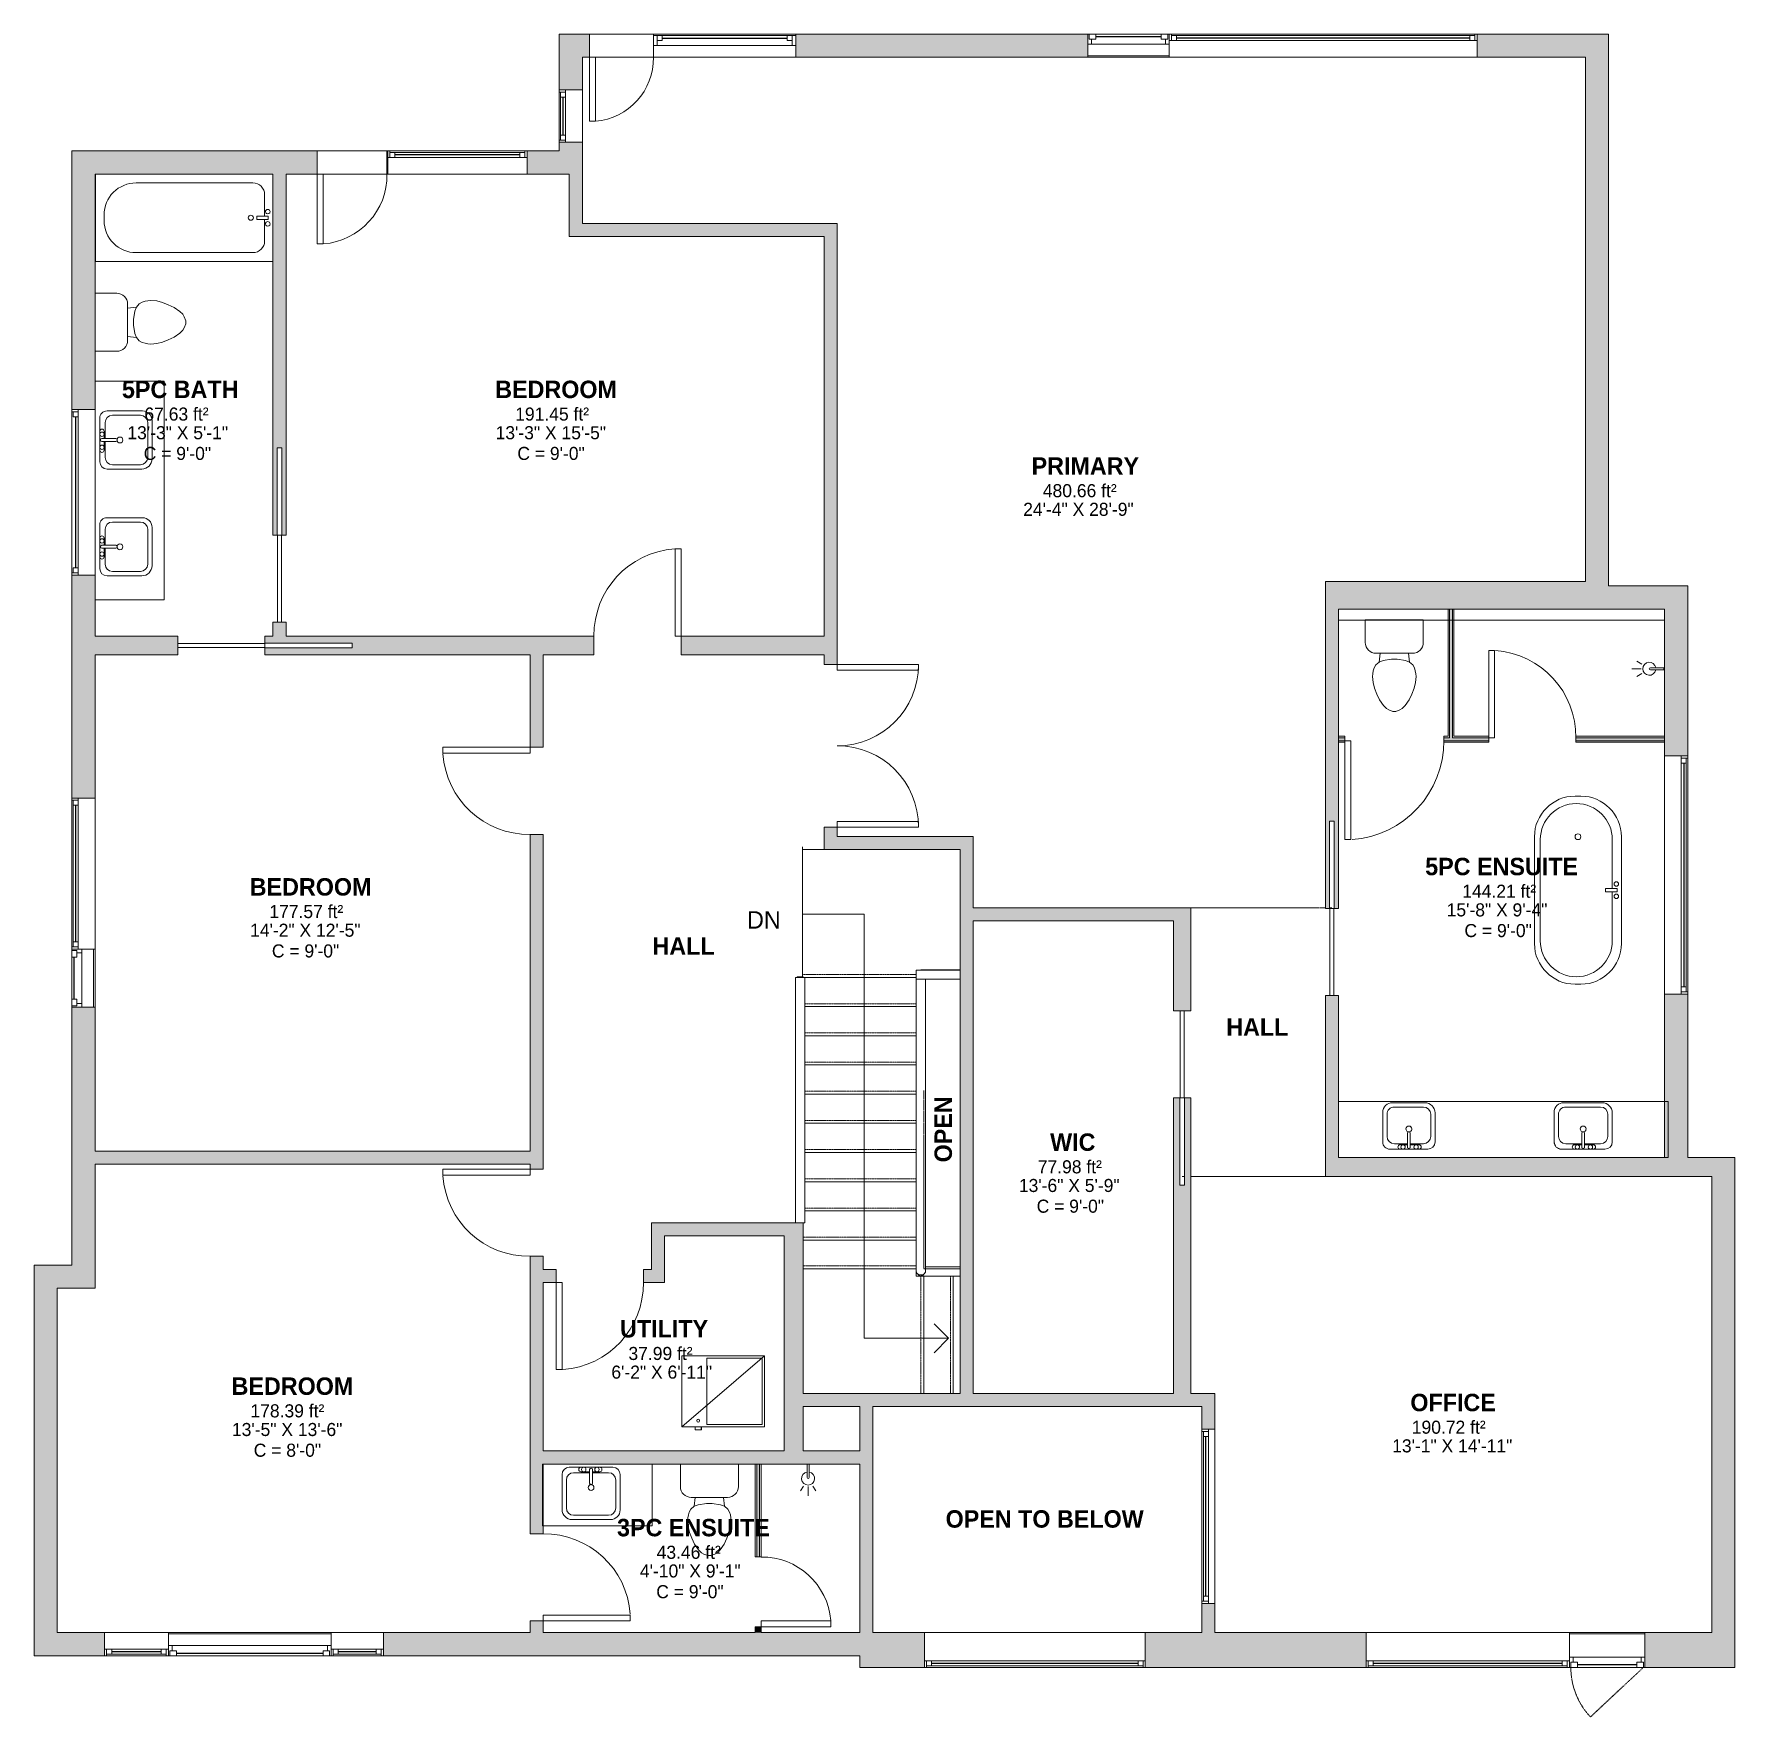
# Model space of a CAD drawing. Header units: inches. Extents: x 283 to 868, y -48 to 531.
import ezdxf

# ---------------------------------------------------------------- set-up
doc = ezdxf.new("R2010")
doc.units = ezdxf.units.IN
doc.header["$MEASUREMENT"] = 0
doc.linetypes.add('Dash', pattern=[0.23622, 0.11811, -0.11811])
doc.linetypes.add('Overhead', pattern=[0.15625, 0.09375, -0.0625])
for name, color, linetype, lineweight in [('A-AREA', 32, 'Continuous', 9), ('A-AREA-IDEN', 2, 'Continuous', 9), ('A-DETL', 90, 'Continuous', 9), ('A-DOOR', 31, 'Continuous', 9), ('A-FLOR', 192, 'Continuous', 9), ('A-FLOR-HRAL', 11, 'Continuous', 9), ('A-GENM', 13, 'Continuous', 9), ('A-GLAZ', 151, 'Continuous', 9), ('A-GLAZ-HDLN', 1, 'Dash', 18), ('A-LEDGES', 90, 'Continuous', 9), ('A-OBJECTS', 90, 'Continuous', 9), ('A-WALL', 90, 'Continuous', 9), ('A-WALL-PATT', 111, 'Continuous', 9), ('G-ANNO-TEXT', 231, 'Continuous', 9), ('M-EQPM', 90, 'Continuous', 9), ('P-SANR-FIXT', 6, 'Continuous', 9), ('S-STRS', 90, 'Continuous', 9)]:
    doc.layers.add(name, color=color, linetype=linetype, lineweight=lineweight)
doc.styles.add('Inter', font='', dxfattribs={"height": 6})
doc.styles.add('Inter_1', font='', dxfattribs={"height": 4.5})
doc.styles.add('Inter_B', font='', dxfattribs={"height": 6})
doc.styles.get('Inter').set_extended_font_data('Inter')
doc.styles.get('Inter_1').set_extended_font_data('Inter')
doc.styles.get('Inter_B').set_extended_font_data('Inter', bold=True)

msp = doc.modelspace()

# ---------------------------------------------------------------- texts
at = {"layer": 'A-AREA-IDEN', "attachment_point": 1}
for s, insert, char_height, width, style in [('5PC BATH', (313.17, 411.63), 6, 49.389, 'Inter_B'), ('BEDROOM', (441.66, 411.63), 6, 49.692, 'Inter_B'), ('67.63 ft²', (320.91, 402.38), 4.5, 30.603, 'Inter_1'), ('191.45 ft²', (448.54, 402.38), 4.5, 33.027, 'Inter_1'), ('13\'-3" X 5\'-1"', (315.04, 395.96), 4.5, 44.844, 'Inter_1'), ('13\'-3" X 15\'-5"', (441.79, 395.96), 4.5, 49.389, 'Inter_1'), ('C = 9\'-0"', (320.67, 388.83), 4.5, 31.209, 'Inter_1'), ('C = 9\'-0"', (449.29, 388.83), 4.5, 31.209, 'Inter_1'), ('PRIMARY', (626.29, 385.26), 6, 44.844, 'Inter_B'), ('480.66 ft²', (630.16, 376.01), 4.5, 35.451, 'Inter_1'), ('24\'-4" X 28\'-9"', (623.41, 369.59), 4.5, 51.813, 'Inter_1'), ('5PC ENSUITE', (761.78, 247.38), 6, 63.933, 'Inter_B'), ('BEDROOM', (357.16, 240.38), 6, 49.692, 'Inter_B'), ('144.21 ft²', (774.54, 238.13), 4.5, 33.027, 'Inter_1'), ('177.57 ft²', (363.92, 231.13), 4.5, 33.33, 'Inter_1'), ('15\'-8" X 9\'-4"', (769.17, 231.71), 4.5, 46.056, 'Inter_1'), ('14\'-2" X 12\'-5"', (357.29, 224.71), 4.5, 49.389, 'Inter_1'), ('C = 9\'-0"', (775.29, 224.58), 4.5, 31.209, 'Inter_1'), ('C = 9\'-0"', (364.79, 217.58), 4.5, 31.209, 'Inter_1'), ('HALL', (495.8, 220.01), 6, 25.452, 'Inter_B'), ('HALL', (693.3, 192.13), 6, 25.452, 'Inter_B'), ('WIC', (632.67, 152.51), 6, 19.998, 'Inter_B'), ('77.98 ft²', (628.42, 143.26), 4.5, 30.3, 'Inter_1'), ('13\'-6" X 5\'-9"', (621.92, 136.84), 4.5, 46.056, 'Inter_1'), ('C = 9\'-0"', (628.04, 129.71), 4.5, 31.209, 'Inter_1'), ('UTILITY', (484.64, 88.26), 6, 37.572, 'Inter_B'), ('37.99 ft²', (487.52, 79.01), 4.5, 30.603, 'Inter_1'), ('6\'-2" X 6\'-11"', (481.64, 72.59), 4.5, 44.844, 'Inter_1'), ('BEDROOM', (350.91, 68.51), 6, 49.692, 'Inter_B'), ('178.39 ft²', (357.41, 59.26), 4.5, 33.936, 'Inter_1'), ('OFFICE', (756.67, 62.88), 6, 35.148, 'Inter_B'), ('13\'-5" X 13\'-6"', (351.04, 52.84), 4.5, 49.389, 'Inter_1'), ('190.72 ft²', (757.16, 53.63), 4.5, 33.936, 'Inter_1'), ('13\'-1" X 14\'-11"', (750.41, 47.21), 4.5, 50.298, 'Inter_1'), ('C = 8\'-0"', (358.54, 45.71), 4.5, 31.209, 'Inter_1'), ('3PC ENSUITE', (483.59, 19.82), 6, 63.933, 'Inter_B'), ('OPEN TO BELOW', (596.69, 22.8), 6, 80.901, 'Inter_B'), ('43.46 ft²', (497.23, 10.57), 4.5, 30.906, 'Inter_1'), ('4\'-10" X 9\'-1"', (491.47, 4.15), 4.5, 44.844, 'Inter_1'), ('C = 9\'-0"', (497.1, -2.99), 4.5, 31.209, 'Inter_1')]:
    msp.add_mtext(s, dxfattribs=dict(at, insert=insert, char_height=char_height, width=width, style=style))
at = {"layer": 'A-AREA-IDEN', "insert": (592.87, 142.54), "char_height": 6, "width": 27.27, "attachment_point": 1, "rotation": 90, "style": 'Inter_B'}
msp.add_mtext('OPEN', dxfattribs=at)
at = {"layer": 'G-ANNO-TEXT', "color": 7, "insert": (528.35, 229.01), "char_height": 6, "width": 14.241, "attachment_point": 1, "style": 'Inter'}
msp.add_mtext('DN', dxfattribs=at)

# ---------------------------------------------------------------- blocks, each defined once
blk = doc.blocks.new('Railing - 50 x 12mm-4267576-2nd Floor')
at = {"layer": 'A-FLOR-HRAL'}
for p, q in [((-0.98, -0.24), (-0.98, -0.08)), ((-0.98, -0.24), (0.98, -0.24)), ((0.98, -0.08), (0.98, -0.24))]:
    blk.add_line(p, q, dxfattribs=at)
blk = doc.blocks.new('Railing - Railing-4204073-2nd Floor')
at = {"rotation": 180}
blk.add_blockref('Railing - 50 x 12mm-4267576-2nd Floor', (546.63, 206.16), dxfattribs=at)
blk = doc.blocks.new('Top Rail Type - Top Rail_Internal_-4204076-2nd Floor')
at = {"layer": 'A-FLOR-HRAL'}
for p, q in [((545.08, 206.23), (545.08, 121.7)), ((548.23, 121.7), (548.23, 206.23))]:
    blk.add_line(p, q, dxfattribs=at)
at = {"layer": 'A-FLOR-HRAL', "flags": 128}
for points in [[(545.08, 206.23), (545.11, 206.23), (545.21, 206.23), (545.38, 206.23), (545.6, 206.23), (545.86, 206.23), (546.17, 206.23), (546.49, 206.23), (546.82, 206.23), (547.14, 206.23), (547.44, 206.23), (547.71, 206.23), (547.93, 206.23), (548.09, 206.23), (548.19, 206.23), (548.23, 206.23)], [(548.23, 121.7), (548.19, 121.7), (548.09, 121.7), (547.93, 121.7), (547.71, 121.7), (547.62, 121.7)]]:
    blk.add_lwpolyline(points, dxfattribs=at)
blk = doc.blocks.new('Top Rail Type - Top Rail_Internal_-V1-2nd Floor')
at = {"layer": 'A-FLOR-HRAL'}
for p, q in [((545.05, 121.7), (545.05, 206.23)), ((548.19, 206.23), (548.25, 206.23)), ((548.25, 121.7), (548.25, 206.23)), ((548.19, 121.7), (548.25, 121.7))]:
    blk.add_line(p, q, dxfattribs=at)
blk = doc.blocks.new('Planitar - Single Door_Flush Panel - 2_-0_ x 6_-8_-4284460-2nd Floor')
at = {"layer": 'A-DOOR', "lineweight": 18}
for p, q in [((9.99, 1), (9.99, 25)), ((12, 25), (9.99, 25)), ((12, 1), (12, 25)), ((12, 1), (9.99, 1))]:
    blk.add_line(p, q, dxfattribs=at)
at = {"layer": 'A-DOOR'}
blk.add_arc((11.77, 1.3), 23.77, 94.47834, 180.72326, dxfattribs=at)
blk = doc.blocks.new('Toilet - Default 1-316794-2nd Floor')
at = {"layer": 'P-SANR-FIXT'}
for p, q in [((-9.98, 11.75), (-9.98, 19.23)), ((9.98, 19.23), (9.98, 11.75)), ((6.25, 8.02), (-6.25, 8.02)), ((-4.86, 8.02), (-5.21, 5)), ((-1, 6), (-3.84, 5.5)), ((1, 6), (-1, 6)), ((3.84, 5.5), (1, 6)), ((4.86, 8.02), (5.21, 5)), ((-7.41, 1), (-7.5, 0)), ((-7.5, 0), (-7.33, -1.99)), ((-7.24, 2), (-7.41, 1)), ((-6.97, 3), (-7.24, 2)), ((-6.4, 4), (-6.97, 3)), ((-5.21, 5), (-6.4, 4)), ((-3.84, 5.5), (-5.21, 5)), ((5.21, 5), (3.84, 5.5)), ((6.4, 4), (5.21, 5)), ((6.97, 3), (6.4, 4)), ((7.24, 2), (6.97, 3)), ((7.41, 1), (7.24, 2)), ((7.33, -1.99), (7.5, 0)), ((7.5, 0), (7.41, 1)), ((-7.33, -1.99), (-6.79, -4)), ((-6.79, -4), (-6.06, -6)), ((6.06, -6), (6.79, -4)), ((6.79, -4), (7.33, -1.99)), ((-6.06, -6), (-5.13, -8)), ((-5.13, -8), (-3.74, -10)), ((-3.74, -10), (-2.74, -11)), ((-2.74, -11), (-1.87, -11.5)), ((-1.87, -11.5), (-0.5, -12)), ((0.5, -12), (1.87, -11.5)), ((1.87, -11.5), (2.74, -11)), ((2.74, -11), (3.74, -10)), ((3.74, -10), (5.13, -8)), ((5.13, -8), (6.06, -6)), ((-0.5, -12), (0.5, -12))]:
    blk.add_line(p, q, dxfattribs=at)
for centre, start, end in [((-6.25, 11.75), 180, 270), ((6.25, 11.75), 270, 360)]:
    blk.add_arc(centre, 3.73, start, end, dxfattribs=at)
blk = doc.blocks.new('Toilet - Default 1-V2-2nd Floor')
at = {"layer": 'P-SANR-FIXT'}
for p, q in [((-9.98, 19.48), (9.98, 19.48)), ((-9.98, 11.75), (-9.98, 19.48)), ((9.98, 19.48), (9.98, 11.75)), ((6.25, 8.02), (-6.25, 8.02)), ((-4.86, 8.02), (-5.21, 5)), ((-1, 6), (-3.84, 5.5)), ((1, 6), (-1, 6)), ((3.84, 5.5), (1, 6)), ((4.86, 8.02), (5.21, 5)), ((-7.41, 1), (-7.5, 0)), ((-7.5, 0), (-7.33, -1.99)), ((-7.24, 2), (-7.41, 1)), ((-6.97, 3), (-7.24, 2)), ((-6.4, 4), (-6.97, 3)), ((-5.21, 5), (-6.4, 4)), ((-3.84, 5.5), (-5.21, 5)), ((5.21, 5), (3.84, 5.5)), ((6.4, 4), (5.21, 5)), ((6.97, 3), (6.4, 4)), ((7.24, 2), (6.97, 3)), ((7.41, 1), (7.24, 2)), ((7.33, -1.99), (7.5, 0)), ((7.5, 0), (7.41, 1)), ((-7.33, -1.99), (-6.79, -4)), ((-6.79, -4), (-6.06, -6)), ((6.06, -6), (6.79, -4)), ((6.79, -4), (7.33, -1.99)), ((-6.06, -6), (-5.13, -8)), ((-5.13, -8), (-3.74, -10)), ((-3.74, -10), (-2.74, -11)), ((-2.74, -11), (-1.87, -11.5)), ((-1.87, -11.5), (-0.5, -12)), ((0.5, -12), (1.87, -11.5)), ((1.87, -11.5), (2.74, -11)), ((2.74, -11), (3.74, -10)), ((3.74, -10), (5.13, -8)), ((5.13, -8), (6.06, -6)), ((-0.5, -12), (0.5, -12))]:
    blk.add_line(p, q, dxfattribs=at)
for centre, start, end in [((-6.25, 11.75), 180, 270), ((6.25, 11.75), 270, 360)]:
    blk.add_arc(centre, 3.73, start, end, dxfattribs=at)
blk = doc.blocks.new('Bath-Showerhead - Shower_head_and_Control_-_UNHOSTED_17702-4172689-2nd Floor')
at = {"layer": 'P-SANR-FIXT'}
for p, q in [((-0.37, -4.61), (-0.37, 0)), ((-0.37, 0), (0.38, 0)), ((0.38, 0), (0.38, -4.61)), ((-1.58, -7.59), (-2.66, -9.27)), ((0, -7.75), (0, -11)), ((1.58, -7.59), (2.66, -9.27))]:
    blk.add_line(p, q, dxfattribs=at)
for centre, radius, start, end in [((0, -5), 2.25, 100.10755, 270), ((0, -4.61), 0.375, 180, 360), ((0, -5), 2.25, 270, 79.89245)]:
    blk.add_arc(centre, radius, start, end, dxfattribs=at)
blk = doc.blocks.new('Bath-Bathtub - Default 1-4255873-2nd Floor')
at = {"layer": 'P-SANR-FIXT'}
for p, q in [((17.53, 34), (-43.6, 34)), ((3.53, 31), (-36.72, 31)), ((17.53, 4), (17.53, 34)), ((-40.72, 27), (-40.72, 19.59)), ((-38.06, 19.59), (-42, 19.59)), ((-42, 19.59), (-42, 18.41)), ((-42, 19.59), (-42, 18.41)), ((-38.06, 19.59), (-42, 19.59)), ((-42, 18.41), (-38.06, 18.41)), ((-42, 18.41), (-38.06, 18.41)), ((-40.72, 18.41), (-40.72, 11)), ((-38.06, 18.41), (-38.06, 19.59)), ((-38.06, 18.41), (-38.06, 19.59)), ((14.53, 18), (14.53, 20)), ((-36.72, 7), (3.53, 7))]:
    blk.add_line(p, q, dxfattribs=at)
for centre, radius, start, end in [((-36.72, 27), 4, 90, 180), ((3.53, 20), 11, 360, 90), ((-41.81, 21.11), 0.787, 360, 180), ((-41.81, 21.11), 0.787, 360, 180), ((-41.81, 21.11), 0.787, 180, 360), ((-41.81, 21.11), 0.787, 180, 360), ((-41.81, 16.89), 0.787, 360, 180), ((-41.81, 16.89), 0.787, 360, 180), ((-35.97, 19), 0.875, 90, 270), ((-35.97, 19), 0.875, 270, 90), ((3.53, 18), 11, 270, 0), ((-41.81, 16.89), 0.787, 180, 360), ((-41.81, 16.89), 0.787, 180, 360), ((-36.72, 11), 4, 180, 270)]:
    blk.add_arc(centre, radius, start, end, dxfattribs=at)
blk = doc.blocks.new('Bath-Bathtub Round - Default 1-4255895-2nd Floor')
at = {"layer": 'P-SANR-FIXT'}
for p, q in [((-1, 32.37), (1, 32.37)), ((-14.96, -18.41), (-14.96, 18.41)), ((14.96, 18.41), (14.96, -18.41)), ((-12.96, -17.41), (-12.96, 17.41)), ((11.81, 17.41), (11.81, 0.59)), ((9.52, 0.59), (9.52, -0.59)), ((13.46, 0.59), (9.52, 0.59)), ((9.52, 0.59), (9.52, -0.59)), ((13.46, 0.59), (9.52, 0.59)), ((13.46, -0.59), (13.46, 0.59)), ((13.46, -0.59), (13.46, 0.59)), ((9.52, -0.59), (13.46, -0.59)), ((9.52, -0.59), (13.46, -0.59)), ((11.81, -0.59), (11.81, -17.41)), ((1, -32.37), (-1, -32.37))]:
    blk.add_line(p, q, dxfattribs=at)
for centre, radius, start, end in [((-1, 18.41), 13.96, 90, 180), ((-0.57, 17.41), 12.39, 0, 180), ((1, 18.41), 13.96, 360, 90), ((0, 18.41), 1, 360, 180), ((0, 18.41), 1, 180, 360), ((13.2, 2.11), 0.787, 0, 180), ((13.2, 2.11), 0.787, 180, 360), ((13.2, -2.11), 0.787, 0, 180), ((13.2, -2.11), 0.787, 180, 360), ((-0.57, -17.41), 12.39, 180, 360), ((-1, -18.41), 13.96, 180, 270), ((1, -18.41), 13.96, 270, 0)]:
    blk.add_arc(centre, radius, start, end, dxfattribs=at)
blk = doc.blocks.new('Planitar-Fixed - Default 1-4299537-2nd Floor')
at = {"layer": 'A-GLAZ', "lineweight": 18}
for p, q in [((-35, 6.51), (-34.25, 6.51)), ((-34.25, 6.51), (-35, 6.51)), ((-34.25, 6.51), (-34.25, 4.28)), ((-34.25, 4.28), (-34.25, 6.51)), ((-34.25, 6.01), (-32.52, 6.01)), ((-32.52, 6.01), (-34.25, 6.01)), ((-34.25, 6.01), (-34.25, 4.28)), ((-32.52, 6.01), (-32.52, 4.28)), ((-32.52, 4.28), (-32.52, 6.01)), ((32.52, 6.01), (32.52, 4.28)), ((34.25, 6.01), (32.52, 6.01)), ((34.25, 6.01), (32.52, 6.01)), ((32.52, 6.01), (32.52, 4.28)), ((34.25, 6.51), (34.25, 4.28)), ((34.96, 6.51), (34.25, 6.51)), ((35, 6.51), (34.25, 6.51)), ((34.25, 6.51), (34.25, 4.28)), ((34.25, 4.28), (34.25, 6.01)), ((-34.25, 4.28), (-32.52, 4.28)), ((32.52, 4.28), (34.25, 4.28)), ((-35, -5.49), (-33.74, -5.49)), ((35, -5.49), (33.74, -5.49))]:
    blk.add_line(p, q, dxfattribs=at)
at = {"layer": 'A-GLAZ'}
for p, q in [((-34.25, 6.51), (34.25, 6.51)), ((-32.52, 6.01), (32.52, 6.01)), ((35, 4.28), (-35, 4.28)), ((-35, 4.28), (-35, -5.49)), ((35, -5.49), (35, 4.28)), ((-35, -5.49), (35, -5.49))]:
    blk.add_line(p, q, dxfattribs=at)
at = {"layer": 'A-GLAZ', "lineweight": 25}
blk.add_line((-32.52, 5.15), (32.52, 5.15), dxfattribs=at)
blk = doc.blocks.new('Planitar-Casement-Single_Left - Default 1-4299538-2nd Floor')
at = {"layer": 'A-GLAZ'}
for p, q in [((13, 6), (-13, 6)), ((10.25, 5.5), (-10.25, 5.5)), ((-11.75, -2.5), (11.75, -2.5)), ((-13, -6), (13, -6)), ((10.25, -6), (-10.25, -6))]:
    blk.add_line(p, q, dxfattribs=at)
at = {"layer": 'A-GLAZ', "lineweight": 18}
for p, q in [((-13, -6), (-13, 6)), ((13, -6), (13, 6)), ((-10.25, 5.5), (-13, 5.5)), ((10.25, 5.5), (13, 5.5)), ((-11.75, -2.5), (-13, -2.5)), ((-12.5, -6), (-12.5, -4.25)), ((-12.5, -4.25), (-11.75, -4.25)), ((-11.75, -4.25), (-11.75, -2.5)), ((-10.25, -4.25), (-11.75, -4.25)), ((-10.25, -6), (-10.25, -4.25)), ((10.25, -4.25), (11.75, -4.25)), ((10.25, -6), (10.25, -4.25)), ((13, -2.5), (11.75, -2.5)), ((11.75, -4.25), (11.75, -2.5)), ((12.5, -4.25), (11.75, -4.25)), ((12.5, -6), (12.5, -4.25)), ((-10.25, -6), (-13, -6)), ((10.25, -6), (13, -6))]:
    blk.add_line(p, q, dxfattribs=at)
at = {"layer": 'A-GLAZ', "lineweight": 25}
blk.add_line((10.25, -5.125), (-10.25, -5.125), dxfattribs=at)
at = {"layer": 'A-GLAZ-HDLN', "color": 7}
blk.add_line((-5.763, -23.072), (12.5, -6), dxfattribs=at)
blk.add_arc((12.5, -6), 25, 180, 223.068465, dxfattribs=at)
blk = doc.blocks.new('Planitar-Fixed - Default 1-4254803-2nd Floor')
at = {"layer": 'A-GLAZ', "lineweight": 18}
for p, q in [((-41, 4.51), (-40.25, 4.51)), ((-40.25, 4.51), (-41, 4.51)), ((-40.25, 4.51), (-40.25, 2.28)), ((-40.25, 2.28), (-40.25, 4.51)), ((-40.25, 4.01), (-38.52, 4.01)), ((-38.52, 4.01), (-40.25, 4.01)), ((-40.25, 4.01), (-40.25, 2.28)), ((-40.25, 2.28), (-38.52, 2.28)), ((-38.52, 4.01), (-38.52, 2.28)), ((-38.52, 2.28), (-38.52, 4.01)), ((38.52, 4.01), (38.52, 2.28)), ((40.25, 4.01), (38.52, 4.01)), ((40.25, 4.01), (38.52, 4.01)), ((38.52, 4.01), (38.52, 2.28)), ((38.52, 2.28), (40.25, 2.28)), ((40.25, 4.51), (40.25, 2.28)), ((40.96, 4.51), (40.25, 4.51)), ((41, 4.51), (40.25, 4.51)), ((40.25, 4.51), (40.25, 2.28)), ((40.25, 2.28), (40.25, 4.01)), ((-41, -3.49), (-39.74, -3.49)), ((41, -3.49), (39.74, -3.49))]:
    blk.add_line(p, q, dxfattribs=at)
at = {"layer": 'A-GLAZ'}
for p, q in [((41, 2.28), (-41, 2.28)), ((-41, 2.28), (-41, -3.49)), ((-40.25, 4.51), (40.25, 4.51)), ((-38.52, 4.01), (38.52, 4.01)), ((41, -3.49), (41, 2.28)), ((-41, -3.49), (41, -3.49))]:
    blk.add_line(p, q, dxfattribs=at)
at = {"layer": 'A-GLAZ', "lineweight": 25}
blk.add_line((-38.52, 3.15), (38.52, 3.15), dxfattribs=at)
blk = doc.blocks.new('Planitar-Fixed - Default 1-4255312-2nd Floor')
at = {"layer": 'A-GLAZ', "lineweight": 18}
for p, q in [((-53, 4.51), (-52.25, 4.51)), ((-52.25, 4.51), (-53, 4.51)), ((-52.25, 4.51), (-52.25, 2.28)), ((-52.25, 2.28), (-52.25, 4.51)), ((-52.25, 4.01), (-50.52, 4.01)), ((-50.52, 4.01), (-52.25, 4.01)), ((-52.25, 4.01), (-52.25, 2.28)), ((-52.25, 2.28), (-50.52, 2.28)), ((-50.52, 4.01), (-50.52, 2.28)), ((-50.52, 2.28), (-50.52, 4.01)), ((50.52, 4.01), (50.52, 2.28)), ((52.25, 4.01), (50.52, 4.01)), ((52.25, 4.01), (50.52, 4.01)), ((50.52, 4.01), (50.52, 2.28)), ((50.52, 2.28), (52.25, 2.28)), ((52.25, 4.51), (52.25, 2.28)), ((52.96, 4.51), (52.25, 4.51)), ((53, 4.51), (52.25, 4.51)), ((52.25, 4.51), (52.25, 2.28)), ((52.25, 2.28), (52.25, 4.01)), ((-53, -3.49), (-51.74, -3.49)), ((53, -3.49), (51.74, -3.49))]:
    blk.add_line(p, q, dxfattribs=at)
at = {"layer": 'A-GLAZ'}
for p, q in [((53, 2.28), (-53, 2.28)), ((-53, 2.28), (-53, -3.49)), ((-52.25, 4.51), (52.25, 4.51)), ((-50.52, 4.01), (50.52, 4.01)), ((53, -3.49), (53, 2.28)), ((-53, -3.49), (53, -3.49))]:
    blk.add_line(p, q, dxfattribs=at)
at = {"layer": 'A-GLAZ', "lineweight": 25}
blk.add_line((-50.52, 3.15), (50.52, 3.15), dxfattribs=at)
blk = doc.blocks.new('Planitar-Double-Hung-Single1 - 48_ x 42_-4255264-2nd Floor')
at = {"layer": 'A-GLAZ', "lineweight": 18}
for p, q in [((-24.5, 4), (-24.5, -4)), ((-24.5, 3.5), (-21.5, 3.5)), ((-24.5, 0), (-23.25, 0)), ((-23.25, 3.5), (-23.25, 0)), ((-23.25, 1.75), (-21.5, 1.75)), ((-21.5, 3.5), (-21.5, 1.75)), ((-1.1875, 3.5), (1.1875, 3.5)), ((21.5, 3.5), (24.5, 3.5)), ((21.5, 3.5), (21.5, 1.75)), ((23.25, 1.75), (21.5, 1.75)), ((23.25, 3.5), (23.25, 0)), ((23.25, 0), (24.5, 0)), ((24.5, -4), (24.5, 4))]:
    blk.add_line(p, q, dxfattribs=at)
at = {"layer": 'A-GLAZ'}
for p, q in [((24.5, 4), (-24.5, 4)), ((23.25, 0), (-23.25, 0)), ((-21.5, 3.5), (-1.1875, 3.5)), ((1.1875, 3.5), (21.5, 3.5)), ((-24.5, -4), (24.5, -4))]:
    blk.add_line(p, q, dxfattribs=at)
at = {"layer": 'A-GLAZ', "lineweight": 25}
blk.add_line((-21.5, 2.625), (21.5, 2.625), dxfattribs=at)
blk = doc.blocks.new('Planitar-Fixed - Default 1-4254645-2nd Floor')
at = {"layer": 'A-GLAZ', "lineweight": 18}
for p, q in [((-9, 4.51), (-8.25, 4.51)), ((-8.25, 4.51), (-9, 4.51)), ((-8.25, 4.51), (-8.25, 2.28)), ((-8.25, 2.28), (-8.25, 4.51)), ((-8.25, 4.01), (-6.52, 4.01)), ((-6.52, 4.01), (-8.25, 4.01)), ((-8.25, 4.01), (-8.25, 2.28)), ((-8.25, 2.28), (-6.52, 2.28)), ((-6.52, 4.01), (-6.52, 2.28)), ((-6.52, 2.28), (-6.52, 4.01)), ((6.52, 4.01), (6.52, 2.28)), ((8.25, 4.01), (6.52, 4.01)), ((8.25, 4.01), (6.52, 4.01)), ((6.52, 4.01), (6.52, 2.28)), ((6.52, 2.28), (8.25, 2.28)), ((8.25, 4.51), (8.25, 2.28)), ((8.96, 4.51), (8.25, 4.51)), ((9, 4.51), (8.25, 4.51)), ((8.25, 4.51), (8.25, 2.28)), ((8.25, 2.28), (8.25, 4.01)), ((-9, -3.49), (-7.74, -3.49)), ((9, -3.49), (7.74, -3.49))]:
    blk.add_line(p, q, dxfattribs=at)
at = {"layer": 'A-GLAZ'}
for p, q in [((9, 2.28), (-9, 2.28)), ((-9, 2.28), (-9, -3.49)), ((-8.25, 4.51), (8.25, 4.51)), ((-6.52, 4.01), (6.52, 4.01)), ((9, -3.49), (9, 2.28)), ((-9, -3.49), (9, -3.49))]:
    blk.add_line(p, q, dxfattribs=at)
at = {"layer": 'A-GLAZ', "lineweight": 25}
blk.add_line((-6.52, 3.15), (6.52, 3.15), dxfattribs=at)
blk = doc.blocks.new('Planitar-Fixed - Default 1-4255079-2nd Floor')
at = {"layer": 'A-GLAZ'}
for p, q in [((-24, 3.49), (24, 3.49)), ((-24, -2.28), (-24, 3.49)), ((24, 3.49), (24, -2.28)), ((24, -2.28), (-24, -2.28)), ((-23.25, -4.51), (23.25, -4.51)), ((-21.52, -4.01), (21.52, -4.01))]:
    blk.add_line(p, q, dxfattribs=at)
at = {"layer": 'A-GLAZ', "lineweight": 18}
for p, q in [((-24, 3.49), (-22.74, 3.49)), ((24, 3.49), (22.74, 3.49)), ((-24, -4.51), (-23.25, -4.51)), ((-23.25, -4.51), (-24, -4.51)), ((-23.25, -4.51), (-23.25, -2.28)), ((-23.25, -2.28), (-21.52, -2.28)), ((-23.25, -4.01), (-23.25, -2.28)), ((-23.25, -2.28), (-23.25, -4.51)), ((-23.25, -4.01), (-21.52, -4.01)), ((-21.52, -4.01), (-23.25, -4.01)), ((-21.52, -4.01), (-21.52, -2.28)), ((-21.52, -2.28), (-21.52, -4.01)), ((21.52, -2.28), (23.25, -2.28)), ((21.52, -4.01), (21.52, -2.28)), ((21.52, -4.01), (21.52, -2.28)), ((23.25, -4.01), (21.52, -4.01)), ((23.25, -4.01), (21.52, -4.01)), ((23.25, -4.51), (23.25, -2.28)), ((23.25, -2.28), (23.25, -4.01)), ((23.25, -4.51), (23.25, -2.28)), ((23.96, -4.51), (23.25, -4.51)), ((24, -4.51), (23.25, -4.51))]:
    blk.add_line(p, q, dxfattribs=at)
at = {"layer": 'A-GLAZ', "lineweight": 25}
blk.add_line((-21.52, -3.15), (21.52, -3.15), dxfattribs=at)
blk = doc.blocks.new('Planitar-Fixed - Default 1-4235939-2nd Floor')
at = {"layer": 'A-GLAZ', "lineweight": 18}
for p, q in [((-28.5, 4.51), (-27.75, 4.51)), ((-27.75, 4.51), (-27.75, 2.28)), ((-27.75, 4.01), (-26.02, 4.01)), ((-27.75, 2.28), (-26.02, 2.28)), ((-26.02, 4.01), (-26.02, 2.28)), ((26.02, 4.01), (26.02, 2.28)), ((27.75, 4.01), (26.02, 4.01)), ((26.02, 2.28), (27.75, 2.28)), ((27.75, 4.51), (27.75, 2.28)), ((28.46, 4.51), (27.75, 4.51)), ((-28.5, -3.49), (-27.24, -3.49)), ((28.5, -3.49), (27.24, -3.49))]:
    blk.add_line(p, q, dxfattribs=at)
at = {"layer": 'A-GLAZ'}
for p, q in [((-28.5, 4.51), (28.5, 4.51)), ((-28.5, 4.51), (-28.5, 2.28)), ((28.5, 2.28), (-28.5, 2.28)), ((-28.5, 2.28), (-28.5, -3.49)), ((28.5, 2.28), (-28.5, 2.28)), ((-28.5, 2.28), (28.5, 2.28)), ((-28.5, 2.28), (-28.5, -3.49)), ((28.5, 2.28), (28.5, 4.51)), ((28.5, -3.49), (28.5, 2.28)), ((28.5, -3.49), (28.5, 2.28)), ((-28.5, -3.49), (28.5, -3.49)), ((28.5, -3.49), (-28.5, -3.49))]:
    blk.add_line(p, q, dxfattribs=at)
at = {"layer": 'A-GLAZ', "lineweight": 25}
blk.add_line((-26.02, 3.15), (26.02, 3.15), dxfattribs=at)
blk = doc.blocks.new('Planitar-Fixed - Default 1-4254686-2nd Floor')
at = {"layer": 'A-GLAZ', "lineweight": 18}
for p, q in [((-26, 4.51), (-25.25, 4.51)), ((-25.25, 4.51), (-26, 4.51)), ((-25.25, 4.51), (-25.25, 2.28)), ((-25.25, 2.28), (-25.25, 4.51)), ((-25.25, 4.01), (-23.52, 4.01)), ((-23.52, 4.01), (-25.25, 4.01)), ((-25.25, 4.01), (-25.25, 2.28)), ((-25.25, 2.28), (-23.52, 2.28)), ((-23.52, 4.01), (-23.52, 2.28)), ((-23.52, 2.28), (-23.52, 4.01)), ((23.52, 4.01), (23.52, 2.28)), ((25.25, 4.01), (23.52, 4.01)), ((25.25, 4.01), (23.52, 4.01)), ((23.52, 4.01), (23.52, 2.28)), ((23.52, 2.28), (25.25, 2.28)), ((25.25, 4.51), (25.25, 2.28)), ((25.96, 4.51), (25.25, 4.51)), ((26, 4.51), (25.25, 4.51)), ((25.25, 4.51), (25.25, 2.28)), ((25.25, 2.28), (25.25, 4.01)), ((-26, -3.49), (-24.74, -3.49)), ((26, -3.49), (24.74, -3.49))]:
    blk.add_line(p, q, dxfattribs=at)
at = {"layer": 'A-GLAZ'}
for p, q in [((26, 2.28), (-26, 2.28)), ((-26, 2.28), (-26, -3.49)), ((-25.25, 4.51), (25.25, 4.51)), ((-23.52, 4.01), (23.52, 4.01)), ((26, -3.49), (26, 2.28)), ((-26, -3.49), (26, -3.49))]:
    blk.add_line(p, q, dxfattribs=at)
at = {"layer": 'A-GLAZ', "lineweight": 25}
blk.add_line((-23.52, 3.15), (23.52, 3.15), dxfattribs=at)
blk = doc.blocks.new('Planitar-Casement-Single_Left - Default 1-4254883-2nd Floor')
at = {"layer": 'A-GLAZ'}
for p, q in [((10, 4), (-10, 4)), ((7.25, 3.5), (-7.25, 3.5)), ((-10, -4), (10, -4)), ((-8.75, -0.5), (8.75, -0.5)), ((7.25, -4), (-7.25, -4))]:
    blk.add_line(p, q, dxfattribs=at)
at = {"layer": 'A-GLAZ', "lineweight": 18}
for p, q in [((-10, -4), (-10, 4)), ((-7.25, 3.5), (-10, 3.5)), ((7.25, 3.5), (10, 3.5)), ((10, -4), (10, 4)), ((-8.75, -0.5), (-10, -0.5)), ((-7.25, -4), (-10, -4)), ((-9.5, -4), (-9.5, -2.25)), ((-9.5, -2.25), (-8.75, -2.25)), ((-8.75, -2.25), (-8.75, -0.5)), ((-7.25, -2.25), (-8.75, -2.25)), ((-7.25, -4), (-7.25, -2.25)), ((7.25, -2.25), (8.75, -2.25)), ((7.25, -4), (7.25, -2.25)), ((7.25, -4), (10, -4)), ((10, -0.5), (8.75, -0.5)), ((8.75, -2.25), (8.75, -0.5)), ((9.5, -2.25), (8.75, -2.25)), ((9.5, -4), (9.5, -2.25))]:
    blk.add_line(p, q, dxfattribs=at)
at = {"layer": 'A-GLAZ', "lineweight": 25}
blk.add_line((7.25, -3.125), (-7.25, -3.125), dxfattribs=at)
blk = doc.blocks.new('Planitar-Fixed - Default 1-4235941-2nd Floor')
at = {"layer": 'A-GLAZ', "lineweight": 18}
for p, q in [((-30, 2.76), (-29.25, 2.76)), ((-29.25, 2.76), (-30, 2.76)), ((-29.25, 2.76), (-29.25, 0.53)), ((-29.25, 0.53), (-29.25, 2.76)), ((-29.25, 2.26), (-27.52, 2.26)), ((-27.52, 2.26), (-29.25, 2.26)), ((-29.25, 2.26), (-29.25, 0.53)), ((-29.25, 0.53), (-27.52, 0.53)), ((-27.52, 2.26), (-27.52, 0.53)), ((-27.52, 0.53), (-27.52, 2.26)), ((27.52, 2.26), (27.52, 0.53)), ((29.25, 2.26), (27.52, 2.26)), ((29.25, 2.26), (27.52, 2.26)), ((27.52, 2.26), (27.52, 0.53)), ((27.52, 0.53), (29.25, 0.53)), ((29.25, 2.76), (29.25, 0.53)), ((29.96, 2.76), (29.25, 2.76)), ((30, 2.76), (29.25, 2.76)), ((29.25, 2.76), (29.25, 0.53)), ((29.25, 0.53), (29.25, 2.26)), ((-30, -1.74), (-28.74, -1.74)), ((30, -1.74), (28.74, -1.74))]:
    blk.add_line(p, q, dxfattribs=at)
at = {"layer": 'A-GLAZ'}
for p, q in [((30, 0.53), (-30, 0.53)), ((-30, 0.53), (-30, -1.74)), ((-29.25, 2.76), (29.25, 2.76)), ((-27.52, 2.26), (27.52, 2.26)), ((30, -1.74), (30, 0.53)), ((-30, -1.74), (30, -1.74))]:
    blk.add_line(p, q, dxfattribs=at)
at = {"layer": 'A-GLAZ', "lineweight": 25}
blk.add_line((-27.52, 1.4), (27.52, 1.4), dxfattribs=at)
blk = doc.blocks.new('Planitar - Single Door_Flush Panel - 2_-6_ x 6_-8_-4253921-2nd Floor')
at = {"layer": 'A-DOOR', "lineweight": 18}
for p, q in [((12.99, 3.25), (12.99, 33.25)), ((15, 33.25), (12.99, 33.25)), ((15, 3.25), (15, 33.25)), ((15, 3.25), (12.99, 3.25))]:
    blk.add_line(p, q, dxfattribs=at)
at = {"layer": 'A-DOOR'}
blk.add_arc((14.77, 3.55), 29.77, 93.991, 180.57751, dxfattribs=at)
blk = doc.blocks.new('Planitar - Single Door_Flush Panel - 2_-6_ x 6_-8_-4210153-2nd Floor')
at = {"layer": 'A-DOOR', "lineweight": 18}
for p, q in [((12.99, 2.25), (12.99, 32.25)), ((15, 32.25), (12.99, 32.25)), ((15, 2.25), (15, 32.25)), ((15, 2.25), (12.99, 2.25))]:
    blk.add_line(p, q, dxfattribs=at)
at = {"layer": 'A-DOOR'}
blk.add_arc((14.77, 2.55), 29.77, 93.991, 180.57751, dxfattribs=at)
blk = doc.blocks.new('Planitar - Single Pocket Door - 2_-6_ x 6_-8_-4253949-2nd Floor')
at = {"layer": 'A-DOOR', "lineweight": 18}
for p, q in [((-15, 0.69), (15, 0.69)), ((-15, -0.69), (-15, 0.69)), ((15, 0.69), (15, -0.69)), ((15, -0.69), (-15, -0.69))]:
    blk.add_line(p, q, dxfattribs=at)
blk = doc.blocks.new('Planitar - Double Door_Flush Panel - 4_-8_ x 6_-8_-4253962-2nd Floor')
at = {"layer": 'A-DOOR', "lineweight": 18}
for p, q in [((-28, 2.25), (-28, 30.25)), ((-28, 30.25), (-26.03, 30.25)), ((-26.03, 30.25), (-26.03, 2.25)), ((28, 30.25), (26.03, 30.25)), ((26.03, 30.25), (26.03, 2.25)), ((28, 2.25), (28, 30.25)), ((-26.03, 2.25), (-28, 2.25)), ((26.03, 2.25), (28, 2.25))]:
    blk.add_line(p, q, dxfattribs=at)
at = {"layer": 'A-DOOR'}
for centre, start, end in [((-28, 2.25), 0, 90), ((28, 2.25), 90, 180)]:
    blk.add_arc(centre, 28, start, end, dxfattribs=at)
blk = doc.blocks.new('Planitar - Single Pocket Door - 2_-6_ x 6_-8_-4253951-2nd Floor')
at = {"layer": 'A-DOOR', "lineweight": 18}
for p, q in [((15, 0.69), (-15, 0.69)), ((-15, 0.69), (-15, -0.69)), ((15, -0.69), (15, 0.69)), ((-15, -0.69), (15, -0.69))]:
    blk.add_line(p, q, dxfattribs=at)
blk = doc.blocks.new('Planitar - Single Pocket Door - 2_-6_ x 6_-8_-4253950-2nd Floor')
at = {"layer": 'A-DOOR', "lineweight": 18}
for p, q in [((15, 0.69), (-15, 0.69)), ((-15, 0.69), (-15, -0.69)), ((15, -0.69), (15, 0.69)), ((-15, -0.69), (15, -0.69))]:
    blk.add_line(p, q, dxfattribs=at)
blk = doc.blocks.new('Planitar - Single Pocket Door - 2_-6_ x 6_-8_-4253948-2nd Floor')
at = {"layer": 'A-DOOR', "lineweight": 18}
for p, q in [((-15, 0.69), (15, 0.69)), ((-15, -0.69), (-15, 0.69)), ((15, 0.69), (15, -0.69)), ((15, -0.69), (-15, -0.69))]:
    blk.add_line(p, q, dxfattribs=at)
blk = doc.blocks.new('Planitar - Single Door_Flush Panel - 2_-10_ x 6_-8_-4253984-2nd Floor')
at = {"layer": 'A-DOOR', "lineweight": 18}
for p, q in [((14.99, 0.5), (14.99, 34.5)), ((17, 34.5), (14.99, 34.5)), ((17, 0.5), (17, 34.5)), ((17, 0.5), (14.99, 0.5))]:
    blk.add_line(p, q, dxfattribs=at)
at = {"layer": 'A-DOOR'}
blk.add_arc((16.77, 0.8), 33.77, 93.74247, 180.50911, dxfattribs=at)
blk = doc.blocks.new('Planitar - Single Door_Flush Panel - 2_-6_ x 6_-8_-4253922-2nd Floor')
at = {"layer": 'A-DOOR', "lineweight": 18}
for p, q in [((12.99, -0.5), (12.99, -30.5)), ((15, -0.5), (12.99, -0.5)), ((15, -0.5), (15, -30.5)), ((15, -30.5), (12.99, -30.5))]:
    blk.add_line(p, q, dxfattribs=at)
at = {"layer": 'A-DOOR'}
blk.add_arc((14.77, -0.8), 29.77, 179.42249, 266.009, dxfattribs=at)
blk = doc.blocks.new('Top Rail Type - Top Rail_Internal_-4204427-2nd Floor')
at = {"layer": 'A-FLOR-HRAL'}
for p, q in [((601.66, 208.75), (586.58, 208.75)), ((586.58, 205.6), (601.66, 205.6)), ((586.61, 205.58), (586.61, 104.97)), ((589.76, 104.97), (589.76, 205.58)), ((601.66, 106.55), (589.76, 106.55)), ((588.18, 103.4), (601.66, 103.4))]:
    blk.add_line(p, q, dxfattribs=at)
at = {"layer": 'A-FLOR-HRAL', "flags": 128}
for points in [[(586.58, 207.18), (586.58, 207.53), (586.58, 207.86), (586.58, 208.16), (586.58, 208.41), (586.58, 208.6), (586.58, 208.71), (586.58, 208.75)], [(586.58, 205.6), (586.58, 205.64), (586.58, 205.76), (586.58, 205.95), (586.58, 206.19), (586.58, 206.49), (586.58, 206.83), (586.58, 207.18)]]:
    blk.add_lwpolyline(points, dxfattribs=at)
at = {"layer": 'A-FLOR-HRAL'}
for points, knots in [([(586.61, 205.58), (586.61, 205.58), (586.64, 205.58), (586.75, 205.58), (586.94, 205.58), (587.24, 205.58), (587.58, 205.58), (587.92, 205.58), (588.09, 205.58), (588.18, 205.58)], [0, 0, 0, 0, 0.142857, 0.285714, 0.428571, 0.571429, 0.785714, 0.892857, 1, 1, 1, 1]), ([(588.18, 205.58), (588.3, 205.58), (588.54, 205.58), (588.87, 205.58), (589.17, 205.58), (589.47, 205.58), (589.62, 205.58), (589.68, 205.58), (589.68, 205.58)], [0, 0, 0, 0, 0.1428571, 0.2857143, 0.4285714, 0.5714286, 0.7857143, 0.7995523, 0.7995523, 0.7995523, 0.7995523]), ([(588.18, 103.79), (588.06, 103.79), (587.83, 103.81), (587.49, 103.9), (587.19, 104.04), (586.9, 104.26), (586.71, 104.52), (586.62, 104.78), (586.61, 104.91), (586.61, 104.97)], [0, 0, 0, 0, 0.142857, 0.285714, 0.428571, 0.571429, 0.785714, 0.892857, 1, 1, 1, 1]), ([(587.26, 103.99), (587.32, 103.9), (587.47, 103.69), (587.73, 103.5), (587.98, 103.41), (588.12, 103.4), (588.18, 103.4)], [0.4285714, 0.4285714, 0.4285714, 0.4285714, 0.5714286, 0.7857143, 0.8928571, 1, 1, 1, 1]), ([(589.76, 104.97), (589.76, 104.88), (589.73, 104.71), (589.61, 104.46), (589.43, 104.23), (589.13, 104.01), (588.79, 103.87), (588.45, 103.8), (588.27, 103.79), (588.18, 103.79)], [0, 0, 0, 0, 0.142857, 0.285714, 0.428571, 0.571429, 0.785714, 0.892857, 1, 1, 1, 1])]:
    blk.add_open_spline(points, degree=3, knots=knots, dxfattribs=at)
blk.add_open_spline([(588.18, 103.4), (588.27, 103.4), (588.45, 103.43), (588.7, 103.54), (588.93, 103.73), (589.05, 103.9), (589.11, 103.99)], degree=3, dxfattribs=at)
blk = doc.blocks.new('Top Rail Type - Top Rail_Internal_-V3-2nd Floor')
at = {"layer": 'A-FLOR-HRAL'}
for p, q in [((586.58, 103.38), (586.58, 205.6)), ((588.18, 208.78), (588.18, 208.73)), ((588.18, 208.78), (601.66, 208.78)), ((589.7, 205.58), (601.66, 205.58)), ((589.78, 106.57), (589.78, 205.58)), ((601.66, 106.57), (589.78, 106.57)), ((601.66, 103.38), (586.58, 103.38))]:
    blk.add_line(p, q, dxfattribs=at)
blk = doc.blocks.new('Planitar-Fixed - Default 1-4299222-2nd Floor')
at = {"layer": 'A-GLAZ', "lineweight": 18}
for p, q in [((-38, 6.51), (-37.25, 6.51)), ((-37.25, 6.51), (-38, 6.51)), ((-37.25, 6.51), (-37.25, 4.28)), ((-37.25, 4.28), (-37.25, 6.51)), ((-37.25, 6.01), (-35.52, 6.01)), ((-35.52, 6.01), (-37.25, 6.01)), ((-37.25, 6.01), (-37.25, 4.28)), ((-35.52, 6.01), (-35.52, 4.28)), ((-35.52, 4.28), (-35.52, 6.01)), ((35.52, 6.01), (35.52, 4.28)), ((37.25, 6.01), (35.52, 6.01)), ((37.25, 6.01), (35.52, 6.01)), ((35.52, 6.01), (35.52, 4.28)), ((37.25, 6.51), (37.25, 4.28)), ((37.96, 6.51), (37.25, 6.51)), ((38, 6.51), (37.25, 6.51)), ((37.25, 6.51), (37.25, 4.28)), ((37.25, 4.28), (37.25, 6.01)), ((-37.25, 4.28), (-35.52, 4.28)), ((35.52, 4.28), (37.25, 4.28)), ((-38, -5.49), (-36.74, -5.49)), ((38, -5.49), (36.74, -5.49))]:
    blk.add_line(p, q, dxfattribs=at)
at = {"layer": 'A-GLAZ'}
for p, q in [((-37.25, 6.51), (37.25, 6.51)), ((-35.52, 6.01), (35.52, 6.01)), ((38, 4.28), (-38, 4.28)), ((-38, 4.28), (-38, -5.49)), ((38, -5.49), (38, 4.28)), ((-38, -5.49), (38, -5.49))]:
    blk.add_line(p, q, dxfattribs=at)
at = {"layer": 'A-GLAZ', "lineweight": 25}
blk.add_line((-35.52, 5.15), (35.52, 5.15), dxfattribs=at)
blk = doc.blocks.new('Planitar-Fixed - Default 1-4254646-2nd Floor')
at = {"layer": 'A-GLAZ', "lineweight": 18}
for p, q in [((-11, 4.51), (-10.25, 4.51)), ((-10.25, 4.51), (-11, 4.51)), ((-10.25, 4.51), (-10.25, 2.28)), ((-10.25, 2.28), (-10.25, 4.51)), ((-10.25, 4.01), (-8.52, 4.01)), ((-8.52, 4.01), (-10.25, 4.01)), ((-10.25, 4.01), (-10.25, 2.28)), ((-10.25, 2.28), (-8.52, 2.28)), ((-8.52, 4.01), (-8.52, 2.28)), ((-8.52, 2.28), (-8.52, 4.01)), ((8.52, 4.01), (8.52, 2.28)), ((10.25, 4.01), (8.52, 4.01)), ((10.25, 4.01), (8.52, 4.01)), ((8.52, 4.01), (8.52, 2.28)), ((8.52, 2.28), (10.25, 2.28)), ((10.25, 4.51), (10.25, 2.28)), ((10.96, 4.51), (10.25, 4.51)), ((11, 4.51), (10.25, 4.51)), ((10.25, 4.51), (10.25, 2.28)), ((10.25, 2.28), (10.25, 4.01)), ((-11, -3.49), (-9.74, -3.49)), ((11, -3.49), (9.74, -3.49))]:
    blk.add_line(p, q, dxfattribs=at)
at = {"layer": 'A-GLAZ'}
for p, q in [((11, 2.28), (-11, 2.28)), ((-11, 2.28), (-11, -3.49)), ((-10.25, 4.51), (10.25, 4.51)), ((-8.52, 4.01), (8.52, 4.01)), ((11, -3.49), (11, 2.28)), ((-11, -3.49), (11, -3.49))]:
    blk.add_line(p, q, dxfattribs=at)
at = {"layer": 'A-GLAZ', "lineweight": 25}
blk.add_line((-8.52, 3.15), (8.52, 3.15), dxfattribs=at)
blk = doc.blocks.new('Planitar-Casement-Single_Left - Default 1-4254641-2nd Floor')
at = {"layer": 'A-GLAZ'}
for p, q in [((-28, 4), (28, 4)), ((-26.75, 0.5), (26.75, 0.5)), ((25.25, 4), (-25.25, 4)), ((28, -4), (-28, -4)), ((25.25, -3.5), (-25.25, -3.5))]:
    blk.add_line(p, q, dxfattribs=at)
at = {"layer": 'A-GLAZ', "lineweight": 18}
for p, q in [((-28, 4), (-28, -4)), ((-25.25, 4), (-28, 4)), ((-26.75, 0.5), (-28, 0.5)), ((-27.5, 4), (-27.5, 2.25)), ((-27.5, 2.25), (-26.75, 2.25)), ((-25.25, 2.25), (-26.75, 2.25)), ((-26.75, 2.25), (-26.75, 0.5)), ((-25.25, 4), (-25.25, 2.25)), ((25.25, 4), (28, 4)), ((25.25, 4), (25.25, 2.25)), ((25.25, 2.25), (26.75, 2.25)), ((26.75, 2.25), (26.75, 0.5)), ((27.5, 2.25), (26.75, 2.25)), ((28, 0.5), (26.75, 0.5)), ((27.5, 4), (27.5, 2.25)), ((28, 4), (28, -4)), ((-25.25, -3.5), (-28, -3.5)), ((25.25, -3.5), (28, -3.5))]:
    blk.add_line(p, q, dxfattribs=at)
at = {"layer": 'A-GLAZ', "lineweight": 25}
blk.add_line((25.25, 3.125), (-25.25, 3.125), dxfattribs=at)
blk = doc.blocks.new('Planitar - Single Door_Flush Panel - 2_-0_ x 6_-8_-4264750-2nd Floor')
at = {"layer": 'A-DOOR', "lineweight": 18}
for p, q in [((9.99, 4), (9.99, 28)), ((12, 28), (9.99, 28)), ((12, 4), (12, 28)), ((12, 4), (9.99, 4))]:
    blk.add_line(p, q, dxfattribs=at)
at = {"layer": 'A-DOOR'}
blk.add_arc((11.77, 4.3), 23.77, 94.47834, 180.72326, dxfattribs=at)
blk = doc.blocks.new('Planitar - Single Door_Flush Panel - 1_-10_ x 6_-8_-4264749-2nd Floor')
at = {"layer": 'A-DOOR', "lineweight": 18}
for p, q in [((8.99, 4), (8.99, 26)), ((11, 26), (8.99, 26)), ((11, 4), (11, 26)), ((11, 4), (8.99, 4))]:
    blk.add_line(p, q, dxfattribs=at)
at = {"layer": 'A-DOOR'}
blk.add_arc((10.77, 4.3), 21.77, 94.68521, 180.7897, dxfattribs=at)
blk = doc.blocks.new('Planitar-Casement-Single_Left - Default 1-4264735-2nd Floor')
at = {"layer": 'A-GLAZ'}
for p, q in [((14, 4), (-14, 4)), ((11.25, 3.5), (-11.25, 3.5)), ((-14, -4), (14, -4)), ((-12.75, -0.5), (12.75, -0.5)), ((11.25, -4), (-11.25, -4))]:
    blk.add_line(p, q, dxfattribs=at)
at = {"layer": 'A-GLAZ', "lineweight": 18}
for p, q in [((-14, -4), (-14, 4)), ((-11.25, 3.5), (-14, 3.5)), ((11.25, 3.5), (14, 3.5)), ((14, -4), (14, 4)), ((-12.75, -0.5), (-14, -0.5)), ((-11.25, -4), (-14, -4)), ((-13.5, -4), (-13.5, -2.25)), ((-13.5, -2.25), (-12.75, -2.25)), ((-12.75, -2.25), (-12.75, -0.5)), ((-11.25, -2.25), (-12.75, -2.25)), ((-11.25, -4), (-11.25, -2.25)), ((11.25, -2.25), (12.75, -2.25)), ((11.25, -4), (11.25, -2.25)), ((11.25, -4), (14, -4)), ((14, -0.5), (12.75, -0.5)), ((12.75, -2.25), (12.75, -0.5)), ((13.5, -2.25), (12.75, -2.25)), ((13.5, -4), (13.5, -2.25))]:
    blk.add_line(p, q, dxfattribs=at)
at = {"layer": 'A-GLAZ', "lineweight": 25}
blk.add_line((11.25, -3.125), (-11.25, -3.125), dxfattribs=at)
blk = doc.blocks.new('Countertop- Rectangle shape base - Default 1-4263235-2nd Floor')
at = {"layer": 'A-GENM'}
blk.add_line((85.5, 24.625), (-26.75, 24.625), dxfattribs=at)
blk = doc.blocks.new('Countertop- Rectangle shape base - Default 1-4263561-2nd Floor')
at = {"layer": 'A-GENM'}
for p, q in [((48.625, 25.625), (11.125, 25.625)), ((11.125, 25.625), (11.125, 4.375))]:
    blk.add_line(p, q, dxfattribs=at)
blk = doc.blocks.new('Countertop- Rectangle shape base - Default 1-4263765-2nd Floor')
at = {"layer": 'A-GENM'}
for p, q in [((67.625, 26.875), (-7.625, 26.875)), ((-7.625, 26.875), (-7.625, 3.125)), ((67.625, 3.125), (67.625, 26.875))]:
    blk.add_line(p, q, dxfattribs=at)
blk = doc.blocks.new('Bath-Basin Floor - Default 1-4256763-2nd Floor')
at = {"layer": 'P-SANR-FIXT'}
for p, q in [((8.12, 7.09), (-6.88, 7.09)), ((8.12, 7.09), (-6.88, 7.09)), ((3.62, 7.09), (-2.88, 7.09)), ((0.12, 6.33), (0.12, 1.59)), ((1.12, 6.33), (1.12, 1.59)), ((-9.38, 4.59), (-9.38, -7.41)), ((-9.38, 4.59), (-9.38, -7.41)), ((-7.88, 2.72), (-7.88, -6.91)), ((0.12, 5.22), (-5.38, 5.22)), ((-2.88, 5.59), (0.12, 5.59)), ((1.12, 5.59), (3.62, 5.59)), ((6.62, 5.22), (1.12, 5.22)), ((9.12, -6.91), (9.12, 2.72)), ((10.62, -7.59), (10.62, 4.59)), ((10.62, -7.59), (10.62, 4.59)), ((-5.88, -10.91), (7.3, -10.91)), ((-5.88, -10.91), (7.3, -10.91)), ((-5.38, -9.41), (6.62, -9.41))]:
    blk.add_line(p, q, dxfattribs=at)
for centre, radius, start, end in [((-6.88, 4.59), 2.5, 90, 180), ((-6.88, 4.59), 2.5, 90, 180), ((-2.88, 6.34), 0.75, 90, 270), ((-1.88, 6.34), 0.75, 360, 180), ((-1.88, 6.34), 0.75, 180, 0), ((0.62, 6.33), 0.5, 360, 180), ((2.62, 6.34), 0.75, 360, 180), ((2.62, 6.34), 0.75, 180, 360), ((3.62, 6.34), 0.75, 270, 90), ((8.12, 4.59), 2.5, 360, 90), ((8.12, 4.59), 2.5, 360, 90), ((-5.38, 2.72), 2.5, 90, 180), ((0.62, 0.13), 1, 360, 180), ((0.62, 0.13), 1, 180, 0), ((0.62, 1.59), 0.5, 180, 0), ((6.62, 2.72), 2.5, 0, 90), ((-5.88, -7.41), 3.5, 180, 270), ((-5.88, -7.41), 3.5, 180, 270), ((-5.38, -6.91), 2.5, 180, 270), ((6.62, -6.91), 2.5, 270, 0), ((7.3, -7.59), 3.32, 270, 0), ((7.3, -7.59), 3.32, 270, 0)]:
    blk.add_arc(centre, radius, start, end, dxfattribs=at)
blk = doc.blocks.new('Bath-Basin Floor - Default 1-4264565-2nd Floor')
at = {"layer": 'P-SANR-FIXT'}
for p, q in [((7.12, 7.09), (-5.88, 7.09)), ((7.12, 7.09), (-5.88, 7.09)), ((3.62, 7.09), (-2.88, 7.09)), ((0.12, 6.33), (0.12, 1.59)), ((1.12, 6.33), (1.12, 1.59)), ((-8.38, 4.59), (-8.38, -5.41)), ((-8.38, 4.59), (-8.38, -5.41)), ((-6.88, 2.72), (-6.88, -4.91)), ((0.12, 5.22), (-4.38, 5.22)), ((-2.88, 5.59), (0.12, 5.59)), ((1.12, 5.59), (3.62, 5.59)), ((5.62, 5.22), (1.12, 5.22)), ((8.12, -4.91), (8.12, 2.72)), ((9.62, -5.59), (9.62, 4.59)), ((9.62, -5.59), (9.62, 4.59)), ((-4.88, -8.91), (6.3, -8.91)), ((-4.88, -8.91), (6.3, -8.91)), ((-4.38, -7.41), (5.62, -7.41))]:
    blk.add_line(p, q, dxfattribs=at)
for centre, radius, start, end in [((-5.88, 4.59), 2.5, 90, 180), ((-5.88, 4.59), 2.5, 90, 180), ((-2.88, 6.34), 0.75, 90, 270), ((-1.88, 6.34), 0.75, 360, 180), ((-1.88, 6.34), 0.75, 180, 0), ((0.62, 6.33), 0.5, 360, 180), ((2.62, 6.34), 0.75, 360, 180), ((2.62, 6.34), 0.75, 180, 360), ((3.62, 6.34), 0.75, 270, 90), ((7.12, 4.59), 2.5, 360, 90), ((7.12, 4.59), 2.5, 360, 90), ((-4.38, 2.72), 2.5, 90, 180), ((0.62, 0.13), 1, 360, 180), ((0.62, 0.13), 1, 180, 0), ((0.62, 1.59), 0.5, 180, 0), ((5.62, 2.72), 2.5, 0, 90), ((-4.88, -5.41), 3.5, 180, 270), ((-4.88, -5.41), 3.5, 180, 270), ((-4.38, -4.91), 2.5, 180, 270), ((5.62, -4.91), 2.5, 270, 0), ((6.3, -5.59), 3.32, 270, 0), ((6.3, -5.59), 3.32, 270, 0)]:
    blk.add_arc(centre, radius, start, end, dxfattribs=at)
blk = doc.blocks.new('Bath-Basin Floor - Default 1-4264528-2nd Floor')
at = {"layer": 'P-SANR-FIXT'}
for p, q in [((8.12, 7.09), (-6.88, 7.09)), ((8.12, 7.09), (-6.88, 7.09)), ((3.62, 7.09), (-2.88, 7.09)), ((0.12, 6.33), (0.12, 1.59)), ((1.12, 6.33), (1.12, 1.59)), ((-9.38, 4.59), (-9.38, -5.41)), ((-9.38, 4.59), (-9.38, -5.41)), ((-7.88, 2.72), (-7.88, -4.91)), ((0.12, 5.22), (-5.38, 5.22)), ((-2.88, 5.59), (0.12, 5.59)), ((1.12, 5.59), (3.62, 5.59)), ((6.62, 5.22), (1.12, 5.22)), ((9.12, -4.91), (9.12, 2.72)), ((10.62, -5.59), (10.62, 4.59)), ((10.62, -5.59), (10.62, 4.59)), ((-5.88, -8.91), (7.3, -8.91)), ((-5.88, -8.91), (7.3, -8.91)), ((-5.38, -7.41), (6.62, -7.41))]:
    blk.add_line(p, q, dxfattribs=at)
for centre, radius, start, end in [((-6.88, 4.59), 2.5, 90, 180), ((-6.88, 4.59), 2.5, 90, 180), ((-2.88, 6.34), 0.75, 90, 270), ((-1.88, 6.34), 0.75, 360, 180), ((-1.88, 6.34), 0.75, 180, 0), ((0.62, 6.33), 0.5, 360, 180), ((2.62, 6.34), 0.75, 360, 180), ((2.62, 6.34), 0.75, 180, 360), ((3.62, 6.34), 0.75, 270, 90), ((8.12, 4.59), 2.5, 0, 90), ((8.12, 4.59), 2.5, 360, 90), ((-5.38, 2.72), 2.5, 90, 180), ((0.62, 0.13), 1, 360, 180), ((0.62, 0.13), 1, 180, 0), ((0.62, 1.59), 0.5, 180, 0), ((6.62, 2.72), 2.5, 0, 90), ((-5.88, -5.41), 3.5, 180, 270), ((-5.88, -5.41), 3.5, 180, 270), ((-5.38, -4.91), 2.5, 180, 270), ((6.62, -4.91), 2.5, 270, 0), ((7.3, -5.59), 3.32, 270, 0), ((7.3, -5.59), 3.32, 270, 0)]:
    blk.add_arc(centre, radius, start, end, dxfattribs=at)
blk = doc.blocks.new('Furnace - Default 1-3347137-2nd Floor')
at = {"layer": 'M-EQPM'}
for p, q in [((-24.5, 0), (-24.5, -28.5)), ((0, 0), (-24.5, 0)), ((-24.5, 0), (0, -28.5)), ((-0.81, -0.81), (-23.69, -0.81)), ((-23.69, -0.81), (-23.69, -19.81)), ((-0.81, -19.81), (-0.81, -0.81)), ((0, -28.5), (0, 0)), ((-23.69, -19.81), (-0.81, -19.81)), ((1, -21.69), (0, -21.69)), ((1, -21.83), (0, -21.83)), ((1, -21.69), (1, -21.82)), ((1, -21.83), (1, -23.83)), ((-24.5, -28.5), (0, -28.5)), ((0, -23.83), (1, -23.83))]:
    blk.add_line(p, q, dxfattribs=at)
blk.add_circle((-2.18, -22.83), 0.5, dxfattribs=at)

# ---------------------------------------------------------------- hatches: boundary and pattern name
at = {"layer": 'A-WALL-PATT'}
h = msp.add_hatch(color=9, dxfattribs=at)
h.paths.add_polyline_path([(816.91, 522.95), (816.91, 530.95), (779.66, 530.95), (779.66, 522.95)], flags=0)
h.paths.add_polyline_path([(645.66, 522.95), (645.66, 530.95), (545.16, 530.95), (545.16, 522.95), (574.9, 522.95)], flags=0)
h.paths.add_polyline_path([(471.66, 522.95), (474.16, 522.95), (474.16, 530.95), (463.66, 530.95), (463.66, 522.95)], flags=0)
for points in [[(824.91, 340.95), (824.91, 530.95), (816.91, 530.95), (816.91, 340.95)], [(471.66, 465.7), (471.66, 482.7), (467.16, 482.7), (467.16, 465.7)], [(554.91, 461.2), (554.91, 465.7), (467.16, 465.7), (467.16, 461.2)], [(816.91, 332.95), (816.91, 342.45), (731.91, 342.45), (731.91, 332.95), (771.16, 332.95)], [(844.16, 332.95), (844.16, 340.95), (816.91, 340.95), (816.91, 332.95)], [(771.16, 288.7), (771.16, 332.95), (770.16, 332.95), (770.16, 288.7)], [(601.66, 250.2), (601.66, 254.7), (554.91, 254.7), (554.91, 250.2), (574.9, 250.2)], [(606.16, 62.95), (606.16, 254.7), (601.66, 254.7), (601.66, 62.95)], [(675.16, 225.7), (675.16, 230.2), (606.16, 230.2), (606.16, 225.7), (655.62, 225.7)], [(453.66, 141.95), (453.66, 146.45), (303.91, 146.45), (303.91, 141.95), (413.47, 141.95)], [(868.41, 137.7), (868.41, 144.2), (727.41, 144.2), (727.41, 137.7), (860.41, 137.7)], [(868.41, -19.3), (868.41, 137.7), (860.41, 137.7), (860.41, -19.3)], [(541.11, 117.2), (541.11, 121.7), (495.41, 121.7), (495.41, 117.2), (499.91, 117.2)], [(499.91, 101.2), (499.91, 117.2), (495.41, 117.2), (495.41, 101.2)], [(547.61, 43.2), (547.61, 121.7), (541.11, 121.7), (541.11, 43.2)], [(290.91, 99.2), (303.91, 99.2), (303.91, 107.2), (282.91, 107.2), (282.91, 99.2)], [(290.91, -19.3), (290.91, 99.2), (282.91, 99.2), (282.91, -19.3)], [(689.41, 58.45), (689.41, 62.95), (547.61, 62.95), (547.61, 58.45), (684.91, 58.45)], [(571.66, 43.2), (571.66, 58.45), (567.16, 58.45), (567.16, 43.2)], [(567.16, 38.7), (571.66, 38.7), (571.66, 43.2), (458.16, 43.2), (458.16, 38.7), (534.55, 38.7)], [(532.66, 6.7), (532.66, 38.7), (531.66, 38.7), (531.66, 6.7)], [(571.66, -19.3), (571.66, 38.7), (567.16, 38.7), (567.16, -19.3)], [(533.16, -19.3), (533.16, -17.3), (531.16, -17.3), (531.16, -19.3)]]:
    msp.add_hatch(color=9, dxfattribs=at).paths.add_polyline_path(points, flags=0)
h = msp.add_hatch(color=9, dxfattribs=at)
h.paths.add_polyline_path([(467.16, 482.7), (471.66, 482.7), (471.66, 493.7), (463.66, 493.7), (463.66, 482.7)], flags=0)
h.paths.add_polyline_path([(471.66, 511.7), (471.66, 522.95), (463.66, 522.95), (463.66, 511.7), (465.89, 511.7)], flags=0)
h = msp.add_hatch(color=9, dxfattribs=at)
h.paths.add_polyline_path([(463.66, 482.7), (463.66, 490.7), (452.66, 490.7), (452.66, 482.7)], flags=0)
h.paths.add_polyline_path([(404.41, 482.7), (404.66, 482.7), (404.66, 490.7), (404.41, 490.7), (404.41, 488.47)], flags=0)
h.paths.add_polyline_path([(373.11, 482.7), (380.41, 482.7), (380.41, 490.7), (295.91, 490.7), (295.91, 482.7), (369.66, 482.7)], flags=0)
h = msp.add_hatch(color=9, dxfattribs=at)
h.paths.add_polyline_path([(303.91, 107.2), (303.91, 195.95), (295.91, 195.95), (295.91, 107.2)], flags=0)
h.paths.add_polyline_path([(303.91, 267.95), (303.91, 344.7), (295.91, 344.7), (295.91, 267.95), (298.14, 267.95)], flags=0)
h.paths.add_polyline_path([(295.91, 401.7), (303.91, 401.7), (303.91, 482.7), (295.91, 482.7), (295.91, 413.24)], flags=0)
h = msp.add_hatch(color=9, dxfattribs=at)
h.paths.add_polyline_path([(366.72, 323.7), (369.66, 323.7), (369.66, 328.45), (365.16, 328.45), (365.16, 323.7)], flags=0)
h.paths.add_polyline_path([(365.16, 358.45), (366.6, 358.45), (366.6, 388.45), (368.22, 388.45), (368.22, 358.45), (369.66, 358.45), (369.66, 482.7), (365.16, 482.7), (365.16, 413.24)], flags=0)
h = msp.add_hatch(color=9, dxfattribs=at)
h.paths.add_polyline_path([(554.91, 254.7), (559.41, 254.7), (559.41, 257.95), (554.91, 257.95)], flags=0)
h.paths.add_polyline_path([(559.41, 313.95), (559.41, 465.7), (554.91, 465.7), (554.91, 313.95)], flags=0)
h = msp.add_hatch(color=9, dxfattribs=at)
h.paths.add_polyline_path([(727.41, 144.2), (731.91, 144.2), (731.91, 199.95), (727.41, 199.95), (727.41, 164.72)], flags=0)
h.paths.add_polyline_path([(727.41, 229.95), (728.85, 229.95), (728.85, 259.95), (730.47, 259.95), (730.47, 229.95), (731.91, 229.95), (731.91, 342.45), (727.41, 342.45), (727.41, 247.56)], flags=0)
h = msp.add_hatch(color=9, dxfattribs=at)
h.paths.add_polyline_path([(844.16, 144.2), (852.16, 144.2), (852.16, 200.45), (844.16, 200.45), (844.16, 164.72)], flags=0)
h.paths.add_polyline_path([(849.93, 282.45), (852.16, 282.45), (852.16, 340.95), (844.16, 340.95), (844.16, 282.45)], flags=0)
h = msp.add_hatch(color=9, dxfattribs=at)
h.paths.add_polyline_path([(554.91, 317.2), (554.91, 323.7), (505.66, 323.7), (505.66, 317.2)], flags=0)
h.paths.add_polyline_path([(475.66, 317.2), (475.66, 323.7), (362.41, 323.7), (362.41, 321.26), (392.41, 321.26), (392.41, 319.64), (362.41, 319.64), (362.41, 317.2), (458.16, 317.2)], flags=0)
h.paths.add_polyline_path([(332.41, 317.2), (332.41, 323.7), (303.91, 323.7), (303.91, 317.2)], flags=0)
h = msp.add_hatch(color=9, dxfattribs=at)
h.paths.add_polyline_path([(458.16, 105.7), (458.16, 110.2), (453.66, 110.2), (453.66, 105.7)], flags=0)
h.paths.add_polyline_path([(453.66, 140.2), (458.16, 140.2), (458.16, 255.45), (453.66, 255.45), (453.66, 141.95)], flags=0)
h.paths.add_polyline_path([(458.16, 285.45), (458.16, 317.2), (453.66, 317.2), (453.66, 285.45)], flags=0)
h = msp.add_hatch(color=9, dxfattribs=at)
h.paths.add_polyline_path([(844.16, 287.7), (844.16, 288.7), (813.66, 288.7), (813.66, 287.7), (817.05, 287.7)], flags=0)
h.paths.add_polyline_path([(783.66, 287.7), (783.66, 288.7), (768.16, 288.7), (768.16, 287.7)], flags=0)
h.paths.add_polyline_path([(734.16, 287.7), (734.16, 288.7), (731.91, 288.7), (731.91, 287.7)], flags=0)
h = msp.add_hatch(color=9, dxfattribs=at)
h.paths.add_polyline_path([(681.16, 62.95), (681.16, 164.7), (678.97, 164.7), (678.97, 134.7), (677.35, 134.7), (677.35, 164.7), (675.16, 164.7), (675.16, 62.95)], flags=0)
h.paths.add_polyline_path([(681.16, 194.7), (681.16, 230.2), (675.16, 230.2), (675.16, 194.7), (678.85, 194.7)], flags=0)
h = msp.add_hatch(color=9, dxfattribs=at)
h.paths.add_polyline_path([(494.19, 101.2), (495.41, 101.2), (495.41, 105.7), (492.66, 105.7), (492.66, 101.2)], flags=0)
h.paths.add_polyline_path([(462.66, 101.2), (462.66, 105.7), (453.66, 105.7), (453.66, 101.2), (458.16, 101.2)], flags=0)
h = msp.add_hatch(color=9, dxfattribs=at)
h.paths.add_polyline_path([(453.66, -19.3), (458.16, -19.3), (458.16, -15.3), (453.66, -15.3)], flags=0)
h.paths.add_polyline_path([(453.66, 14.7), (458.16, 14.7), (458.16, 101.2), (453.66, 101.2), (453.66, 81.88)], flags=0)
h = msp.add_hatch(color=9, dxfattribs=at)
h.paths.add_polyline_path([(684.91, -31.3), (689.41, -31.3), (689.41, -9.3), (684.91, -9.3), (684.91, -19.3)], flags=0)
h.paths.add_polyline_path([(689.41, 50.7), (689.41, 58.45), (684.91, 58.45), (684.91, 50.7), (687.14, 50.7)], flags=0)
h = msp.add_hatch(color=9, dxfattribs=at)
h.paths.add_polyline_path([(567.16, -27.3), (567.16, -19.3), (403.16, -19.3), (403.16, -27.3), (413.47, -27.3)], flags=0)
h.paths.add_polyline_path([(307.16, -27.3), (307.16, -19.3), (282.91, -19.3), (282.91, -27.3)], flags=0)
h = msp.add_hatch(color=9, dxfattribs=at)
h.paths.add_polyline_path([(684.91, -31.3), (684.91, -19.3), (665.41, -19.3), (665.41, -31.3)], flags=0)
h.paths.add_polyline_path([(589.41, -31.3), (589.41, -19.3), (567.16, -19.3), (567.16, -31.3), (574.9, -31.3)], flags=0)
h = msp.add_hatch(color=9, dxfattribs=at)
h.paths.add_polyline_path([(868.41, -31.3), (868.41, -19.3), (837.41, -19.3), (837.41, -31.3)], flags=0)
h.paths.add_polyline_path([(741.41, -31.3), (741.41, -19.3), (689.41, -19.3), (689.41, -31.3), (736.34, -31.3)], flags=0)

# ---------------------------------------------------------------- linework, layer by layer
at = {"layer": 'A-AREA', "linetype": 'Dash'}
for p, q in [((547.42, 206.39), (547.42, 251.2)), ((547.42, 250.2), (554.91, 250.2)), ((681.16, 230.2), (727.41, 230.2)), ((728.85, 230.2), (729.66, 230.2)), ((589.16, 167.31), (589.16, 105.95)), ((678.97, 137.7), (678.16, 137.7)), ((727.41, 137.7), (681.16, 137.7)), ((589.16, 105.95), (601.66, 105.95))]:
    msp.add_line(p, q, dxfattribs=at)
at = {"layer": 'A-DETL'}
for p, q in [((568.66, 227.98), (547.42, 227.98)), ((568.66, 227.98), (568.66, 81.98)), ((568.66, 81.98), (597.66, 81.98)), ((597.66, 81.98), (592.71, 86.93)), ((597.66, 81.98), (592.71, 77.03))]:
    msp.add_line(p, q, dxfattribs=at)
at = {"layer": 'A-FLOR'}
for p, q in [((547.4, 206.39), (547.4, 250.2)), ((547.4, 250.2), (554.91, 250.2))]:
    msp.add_line(p, q, dxfattribs=at)
at = {"layer": 'A-LEDGES'}
for p, q in [((731.91, 332.95), (731.91, 329.2)), ((844.16, 332.95), (731.91, 332.95)), ((731.91, 329.2), (844.16, 329.2)), ((844.16, 329.2), (844.16, 332.95))]:
    msp.add_line(p, q, dxfattribs=at)
at = {"layer": 'A-OBJECTS'}
for p, q in [((327.66, 411.45), (303.91, 411.45)), ((303.91, 411.45), (303.91, 336.2)), ((327.66, 336.2), (327.66, 411.45)), ((303.91, 336.2), (327.66, 336.2)), ((731.91, 163.45), (845.41, 163.45)), ((731.91, 144.2), (731.91, 163.45)), ((845.41, 163.45), (845.41, 144.2)), ((845.41, 144.2), (731.91, 144.2)), ((457.91, 38.7), (495.66, 38.7)), ((457.91, 17.45), (457.91, 38.7)), ((495.66, 38.7), (495.66, 17.45)), ((495.66, 17.45), (457.91, 17.45))]:
    msp.add_line(p, q, dxfattribs=at)
at = {"layer": 'A-WALL'}
for p, q in [((463.66, 530.95), (496.16, 530.95)), ((463.66, 530.95), (463.66, 511.7)), ((474.16, 522.95), (474.16, 530.95)), ((645.66, 530.95), (545.16, 530.95)), ((824.91, 530.95), (779.66, 530.95)), ((779.66, 530.95), (779.66, 528.72)), ((824.91, 340.95), (824.91, 530.95)), ((496.16, 522.95), (471.66, 522.95)), ((471.66, 511.7), (471.66, 522.95)), ((545.16, 522.95), (645.66, 522.95)), ((779.66, 522.95), (816.91, 522.95)), ((816.91, 522.95), (816.91, 342.45)), ((463.66, 511.7), (465.89, 511.7)), ((463.66, 493.7), (463.66, 490.7)), ((465.89, 493.7), (463.66, 493.7)), ((471.66, 465.7), (471.66, 493.7)), ((404.66, 490.7), (295.91, 490.7)), ((295.91, 490.7), (295.91, 401.7)), ((380.41, 482.7), (380.41, 490.7)), ((404.41, 490.7), (404.41, 482.7)), ((404.66, 488.47), (404.66, 490.7)), ((463.66, 490.7), (452.66, 490.7)), ((452.66, 490.7), (452.66, 488.47)), ((303.91, 482.7), (365.16, 482.7)), ((303.91, 401.7), (303.91, 482.7)), ((365.16, 482.7), (365.16, 358.45)), ((404.66, 482.7), (369.66, 482.7)), ((369.66, 358.45), (369.66, 482.7)), ((452.66, 482.7), (467.16, 482.7)), ((467.16, 482.7), (467.16, 461.2)), ((559.41, 465.7), (471.66, 465.7)), ((559.41, 313.95), (559.41, 465.7)), ((467.16, 461.2), (554.91, 461.2)), ((554.91, 461.2), (554.91, 323.7)), ((366.6, 358.45), (366.6, 388.45)), ((366.6, 388.45), (368.22, 388.45)), ((368.22, 388.45), (368.22, 358.45)), ((365.16, 358.45), (366.6, 358.45)), ((368.22, 358.45), (369.66, 358.45)), ((295.91, 344.7), (295.91, 267.95)), ((303.91, 323.7), (303.91, 344.7)), ((727.41, 342.45), (727.41, 229.95)), ((816.91, 342.45), (727.41, 342.45)), ((852.16, 340.95), (824.91, 340.95)), ((852.16, 282.45), (852.16, 340.95)), ((365.16, 328.45), (365.16, 323.7)), ((366.72, 328.45), (365.16, 328.45)), ((369.66, 328.45), (368.1, 328.45)), ((369.66, 323.7), (369.66, 328.45)), ((731.91, 229.95), (731.91, 332.95)), ((731.91, 332.95), (844.16, 332.95)), ((769.66, 289.2), (769.66, 332.95)), ((770.16, 332.95), (770.16, 288.7)), ((771.16, 288.7), (771.16, 332.95)), ((771.66, 332.95), (771.66, 289.2)), ((844.16, 332.95), (844.16, 282.45)), ((332.41, 323.7), (303.91, 323.7)), ((332.41, 321.14), (332.41, 323.7)), ((365.16, 323.7), (362.41, 323.7)), ((362.41, 323.7), (362.41, 321.26)), ((475.66, 323.7), (369.66, 323.7)), ((475.66, 317.2), (475.66, 323.7)), ((554.91, 323.7), (505.66, 323.7)), ((505.66, 323.7), (505.66, 317.2)), ((303.91, 267.95), (303.91, 317.2)), ((303.91, 317.2), (332.41, 317.2)), ((332.41, 317.2), (332.41, 319.76)), ((362.41, 321.26), (392.41, 321.26)), ((392.41, 319.64), (362.41, 319.64)), ((362.41, 319.64), (362.41, 317.2)), ((362.41, 317.2), (453.66, 317.2)), ((392.41, 321.26), (392.41, 319.64)), ((453.66, 317.2), (453.66, 285.45)), ((458.16, 285.45), (458.16, 317.2)), ((458.16, 317.2), (475.66, 317.2)), ((505.66, 317.2), (554.91, 317.2)), ((554.91, 317.2), (554.91, 313.95)), ((554.91, 313.95), (559.41, 313.95)), ((731.91, 289.2), (734.16, 289.2)), ((734.16, 288.7), (731.91, 288.7)), ((731.91, 287.7), (734.16, 287.7)), ((734.16, 287.2), (731.91, 287.2)), ((734.16, 287.2), (734.16, 289.2)), ((768.16, 289.2), (769.66, 289.2)), ((768.16, 289.2), (768.16, 287.2)), ((770.16, 288.7), (768.16, 288.7)), ((768.16, 287.7), (783.66, 287.7)), ((783.66, 287.2), (768.16, 287.2)), ((783.66, 288.7), (771.16, 288.7)), ((771.66, 289.2), (783.66, 289.2)), ((783.66, 287.2), (783.66, 289.2)), ((813.66, 289.2), (844.16, 289.2)), ((813.66, 289.2), (813.66, 287.2)), ((844.16, 288.7), (813.66, 288.7)), ((813.66, 287.7), (844.16, 287.7)), ((844.16, 287.2), (813.66, 287.2)), ((453.66, 285.45), (458.16, 285.45)), ((849.93, 282.45), (852.16, 282.45)), ((295.91, 267.95), (298.14, 267.95)), ((554.91, 257.95), (554.91, 250.2)), ((559.41, 257.95), (554.91, 257.95)), ((559.41, 254.7), (559.41, 257.95)), ((728.85, 229.95), (728.85, 259.95)), ((728.85, 259.95), (730.47, 259.95)), ((730.47, 259.95), (730.47, 229.95)), ((458.16, 255.45), (453.66, 255.45)), ((453.66, 255.45), (453.66, 146.45)), ((458.16, 140.2), (458.16, 255.45)), ((606.16, 254.7), (559.41, 254.7)), ((606.16, 230.2), (606.16, 254.7)), ((554.91, 250.2), (601.66, 250.2)), ((601.66, 250.2), (601.66, 62.95)), ((681.16, 230.2), (606.16, 230.2)), ((681.16, 194.7), (681.16, 230.2)), ((727.41, 229.95), (728.85, 229.95)), ((730.47, 229.95), (731.91, 229.95)), ((606.16, 62.95), (606.16, 225.7)), ((606.16, 225.7), (675.16, 225.7)), ((675.16, 225.7), (675.16, 194.7)), ((728.97, 199.95), (727.41, 199.95)), ((727.41, 199.95), (727.41, 137.7)), ((731.91, 199.95), (730.35, 199.95)), ((731.91, 144.2), (731.91, 199.95)), ((844.16, 200.45), (844.16, 144.2)), ((852.16, 200.45), (849.93, 200.45)), ((852.16, 144.2), (852.16, 200.45)), ((295.91, 195.95), (295.91, 107.2)), ((303.91, 146.45), (303.91, 195.95)), ((675.16, 194.7), (677.47, 194.7)), ((678.85, 194.7), (681.16, 194.7)), ((677.35, 164.7), (675.16, 164.7)), ((675.16, 164.7), (675.16, 62.95)), ((677.35, 134.7), (677.35, 164.7)), ((681.16, 164.7), (678.97, 164.7)), ((678.97, 164.7), (678.97, 134.7)), ((681.16, 62.95), (681.16, 164.7)), ((453.66, 146.45), (303.91, 146.45)), ((303.91, 99.2), (303.91, 141.95)), ((303.91, 141.95), (453.66, 141.95)), ((453.66, 141.95), (453.66, 140.2)), ((844.16, 144.2), (731.91, 144.2)), ((868.41, 144.2), (852.16, 144.2)), ((868.41, -31.3), (868.41, 144.2)), ((453.66, 140.2), (458.16, 140.2)), ((678.97, 134.7), (677.35, 134.7)), ((727.41, 137.7), (860.41, 137.7)), ((860.41, 137.7), (860.41, -19.3)), ((547.61, 121.7), (495.41, 121.7)), ((495.41, 121.7), (495.41, 105.7)), ((499.91, 117.2), (541.11, 117.2)), ((499.91, 101.2), (499.91, 117.2)), ((541.11, 117.2), (541.11, 43.2)), ((547.61, 62.95), (547.61, 121.7)), ((295.91, 107.2), (282.91, 107.2)), ((282.91, 107.2), (282.91, -27.3)), ((458.16, 110.2), (453.66, 110.2)), ((453.66, 110.2), (453.66, 14.7)), ((458.16, 105.7), (458.16, 110.2)), ((462.66, 105.7), (458.16, 105.7)), ((462.66, 101.2), (462.66, 105.7)), ((495.41, 105.7), (492.66, 105.7)), ((492.66, 105.7), (492.66, 101.2)), ((458.16, 101.2), (462.66, 101.2)), ((458.16, 43.2), (458.16, 101.2)), ((492.66, 101.2), (499.91, 101.2)), ((290.91, 99.2), (303.91, 99.2)), ((290.91, -19.3), (290.91, 99.2)), ((601.66, 62.95), (547.61, 62.95)), ((675.16, 62.95), (606.16, 62.95)), ((689.41, 62.95), (681.16, 62.95)), ((689.41, 50.7), (689.41, 62.95)), ((547.61, 43.2), (547.61, 58.45)), ((547.61, 58.45), (567.16, 58.45)), ((567.16, 58.45), (567.16, 43.2)), ((571.66, 58.45), (684.91, 58.45)), ((571.66, -19.3), (571.66, 58.45)), ((684.91, 58.45), (684.91, 50.7)), ((684.91, 50.7), (687.14, 50.7)), ((541.11, 43.2), (458.16, 43.2)), ((567.16, 43.2), (547.61, 43.2)), ((458.16, 14.7), (458.16, 38.7)), ((458.16, 38.7), (567.16, 38.7)), ((531.16, 6.7), (531.16, 38.7)), ((531.66, 38.7), (531.66, 6.7)), ((532.66, 6.7), (532.66, 38.7)), ((533.16, 38.7), (533.16, 6.7)), ((567.16, 38.7), (567.16, -19.3)), ((453.66, 14.7), (458.16, 14.7)), ((531.16, 6.7), (533.16, 6.7)), ((684.91, -9.3), (684.91, -19.3)), ((687.14, -9.3), (684.91, -9.3)), ((689.41, -19.3), (689.41, -9.3)), ((453.66, -15.3), (453.66, -19.3)), ((458.16, -15.3), (453.66, -15.3)), ((458.16, -19.3), (458.16, -15.3)), ((531.16, -17.3), (531.16, -19.3)), ((533.16, -17.3), (531.16, -17.3)), ((533.16, -19.3), (533.16, -17.3)), ((307.16, -19.3), (290.91, -19.3)), ((453.66, -19.3), (403.16, -19.3)), ((531.16, -19.3), (458.16, -19.3)), ((567.16, -19.3), (533.16, -19.3)), ((589.41, -19.3), (571.66, -19.3)), ((684.91, -19.3), (665.41, -19.3)), ((741.41, -19.3), (689.41, -19.3)), ((860.41, -19.3), (837.41, -19.3)), ((282.91, -27.3), (307.16, -27.3)), ((307.16, -27.3), (307.16, -25.07)), ((403.16, -25.07), (403.16, -27.3)), ((403.16, -27.3), (567.16, -27.3)), ((567.16, -27.3), (567.16, -31.3)), ((589.41, -31.3), (589.41, -29.07)), ((665.41, -29.07), (665.41, -31.3)), ((741.41, -31.3), (741.41, -29.07)), ((567.16, -31.3), (589.41, -31.3)), ((665.41, -31.3), (741.41, -31.3)), ((837.41, -31.3), (868.41, -31.3))]:
    msp.add_line(p, q, dxfattribs=at)
at = {"layer": 'S-STRS'}
for p, q in [((547.41, 216.16), (547.41, 250.2)), ((547.41, 206.39), (547.41, 216.16)), ((548.25, 206.2), (586.58, 206.2)), ((548.25, 196.18), (586.58, 196.18)), ((548.25, 186.13), (586.58, 186.13)), ((548.25, 176.08), (586.58, 176.08)), ((548.25, 166.03), (586.58, 166.03)), ((548.25, 155.98), (586.58, 155.98)), ((548.25, 145.93), (586.58, 145.93)), ((548.25, 135.88), (586.58, 135.88)), ((548.25, 125.83), (586.58, 125.83)), ((547.61, 115.78), (586.58, 115.78)), ((547.61, 105.95), (586.58, 105.95)), ((589.16, 62.95), (589.16, 103.38)), ((599.33, 62.95), (599.33, 103.38))]:
    msp.add_line(p, q, dxfattribs=at)
at = {"layer": 'S-STRS', "linetype": 'Overhead'}
for p, q in [((547.41, 207.18), (586.58, 207.18)), ((548.25, 197.17), (586.58, 197.17)), ((548.25, 187.12), (586.58, 187.12)), ((548.25, 177.07), (586.58, 177.07)), ((548.25, 167.02), (586.58, 167.02)), ((548.25, 156.97), (586.58, 156.97)), ((548.25, 146.92), (586.58, 146.92)), ((548.25, 136.87), (586.58, 136.87)), ((548.25, 126.82), (586.58, 126.82)), ((547.61, 116.77), (586.58, 116.77)), ((547.61, 106.93), (586.58, 106.93)), ((588.18, 62.95), (588.18, 103.38)), ((598.34, 62.95), (598.34, 103.38))]:
    msp.add_line(p, q, dxfattribs=at)

# ---------------------------------------------------------------- block references
at = {"layer": 'A-DOOR'}
for name, p, rotation in [('Planitar - Single Door_Flush Panel - 1_-10_ x 6_-8_-4264749-2nd Floor', (485.16, 526.95), 180), ('Planitar - Single Door_Flush Panel - 2_-0_ x 6_-8_-4264750-2nd Floor', (392.41, 486.7), 180), ('Planitar - Single Pocket Door - 2_-6_ x 6_-8_-4253949-2nd Floor', (367.41, 343.45), 89.99999999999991), ('Planitar - Single Door_Flush Panel - 2_-6_ x 6_-8_-4253922-2nd Floor', (798.66, 288.2), 180), ('Planitar - Double Door_Flush Panel - 4_-8_ x 6_-8_-4253962-2nd Floor', (557.16, 285.95), 269.9999999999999), ('Planitar - Single Door_Flush Panel - 2_-10_ x 6_-8_-4253984-2nd Floor', (751.16, 288.2), 180), ('Planitar - Single Door_Flush Panel - 2_-6_ x 6_-8_-4210153-2nd Floor', (455.91, 270.45), 89.99999999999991), ('Planitar - Single Pocket Door - 2_-6_ x 6_-8_-4253951-2nd Floor', (729.66, 214.95), 89.99999999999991), ('Planitar - Single Pocket Door - 2_-6_ x 6_-8_-4253950-2nd Floor', (678.16, 179.7), 269.9999999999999), ('Planitar - Single Door_Flush Panel - 2_-6_ x 6_-8_-4210153-2nd Floor', (455.91, 125.2), 89.99999999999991), ('Planitar - Single Door_Flush Panel - 2_-6_ x 6_-8_-4210153-2nd Floor', (477.66, 103.45), 180), ('Planitar - Single Door_Flush Panel - 2_-6_ x 6_-8_-4210153-2nd Floor', (455.91, -0.3), 269.9999999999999), ('Planitar - Single Door_Flush Panel - 2_-0_ x 6_-8_-4284460-2nd Floor', (532.16, -5.3), 269.9999999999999)]:
    msp.add_blockref(name, p, dxfattribs=dict(at, rotation=rotation))
for name, p in [('Planitar - Single Door_Flush Panel - 2_-6_ x 6_-8_-4253921-2nd Floor', (490.66, 320.45)), ('Planitar - Single Pocket Door - 2_-6_ x 6_-8_-4253948-2nd Floor', (347.41, 320.45))]:
    msp.add_blockref(name, p, dxfattribs=at)
at = {"layer": 'A-FLOR-HRAL'}
for name in ['Top Rail Type - Top Rail_Internal_-V1-2nd Floor', 'Top Rail Type - Top Rail_Internal_-4204076-2nd Floor', 'Railing - Railing-4204073-2nd Floor', 'Top Rail Type - Top Rail_Internal_-V3-2nd Floor', 'Top Rail Type - Top Rail_Internal_-4204427-2nd Floor']:
    msp.add_blockref(name, (0, 0), dxfattribs=at)
at = {"layer": 'A-GENM'}
for name, p, rotation in [('Countertop- Rectangle shape base - Default 1-4263765-2nd Floor', (300.78, 403.83), 269.9999999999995), ('Countertop- Rectangle shape base - Default 1-4263561-2nd Floor', (506.78, 43.08), 180)]:
    msp.add_blockref(name, p, dxfattribs=dict(at, rotation=rotation))
msp.add_blockref('Countertop- Rectangle shape base - Default 1-4263235-2nd Floor', (758.66, 138.83), dxfattribs=at)
at = {"layer": 'A-GLAZ'}
for name, p in [('Planitar-Double-Hung-Single1 - 48_ x 42_-4255264-2nd Floor', (520.66, 526.95)), ('Planitar-Fixed - Default 1-4255312-2nd Floor', (726.66, 526.44)), ('Planitar-Casement-Single_Left - Default 1-4299538-2nd Floor', (824.41, -25.3))]:
    msp.add_blockref(name, p, dxfattribs=at)
for name, p, rotation in [('Planitar-Casement-Single_Left - Default 1-4264735-2nd Floor', (659.66, 526.95), 180), ('Planitar-Fixed - Default 1-4254645-2nd Floor', (468.17, 502.7), 89.9999999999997), ('Planitar-Fixed - Default 1-4255079-2nd Floor', (428.66, 486.19), 180), ('Planitar-Fixed - Default 1-4235939-2nd Floor', (300.42, 373.2), 89.99999999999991), ('Planitar-Fixed - Default 1-4254803-2nd Floor', (847.65, 241.45), 269.9999999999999), ('Planitar-Fixed - Default 1-4254686-2nd Floor', (300.42, 241.95), 89.99999999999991), ('Planitar-Casement-Single_Left - Default 1-4254883-2nd Floor', (299.91, 205.95), 269.9999999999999), ('Planitar-Fixed - Default 1-4235941-2nd Floor', (687.67, 20.7), 89.9999999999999), ('Planitar-Fixed - Default 1-4254646-2nd Floor', (318.16, -22.79), 180), ('Planitar-Casement-Single_Left - Default 1-4254641-2nd Floor', (357.16, -23.3), 180), ('Planitar-Fixed - Default 1-4254645-2nd Floor', (394.16, -22.79), 180), ('Planitar-Fixed - Default 1-4299222-2nd Floor', (627.41, -24.79), 180), ('Planitar-Fixed - Default 1-4299537-2nd Floor', (776.41, -24.79), 180)]:
    msp.add_blockref(name, p, dxfattribs=dict(at, rotation=rotation))
at = {"layer": 'M-EQPM', "rotation": 269.9999999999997}
msp.add_blockref('Furnace - Default 1-3347137-2nd Floor', (534.36, 51.45), dxfattribs=at)
at = {"layer": 'P-SANR-FIXT'}
for name, p, rotation in [('Bath-Bathtub - Default 1-4255873-2nd Floor', (321.56, 486.7), 180), ('Toilet - Default 1-316794-2nd Floor', (323.14, 431.72), 89.9999999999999), ('Bath-Basin Floor - Default 1-4256763-2nd Floor', (312.63, 390.58), 89.9999999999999), ('Bath-Basin Floor - Default 1-4256763-2nd Floor', (312.63, 353.83), 89.9999999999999), ('Bath-Showerhead - Shower_head_and_Control_-_UNHOSTED_17702-4172689-2nd Floor', (843.91, 312.45), 269.9999999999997), ('Bath-Basin Floor - Default 1-4264565-2nd Floor', (756.78, 154.17), 180), ('Bath-Basin Floor - Default 1-4264528-2nd Floor', (816.78, 154.17), 180)]:
    msp.add_blockref(name, p, dxfattribs=dict(at, rotation=rotation))
for name, p in [('Toilet - Default 1-V2-2nd Floor', (751.14, 309.76)), ('Bath-Bathtub Round - Default 1-4255895-2nd Floor', (814.36, 236.24)), ('Bath-Basin Floor - Default 1-4256763-2nd Floor', (474.04, 30.48)), ('Toilet - Default 1-V2-2nd Floor', (515.38, 19.16)), ('Bath-Showerhead - Shower_head_and_Control_-_UNHOSTED_17702-4172689-2nd Floor', (549.37, 38.7))]:
    msp.add_blockref(name, p, dxfattribs=at)

msp.set_redraw_order([(e.dxf.handle, doc.entitydb.next_handle()) for e in msp.query("TEXT MTEXT ATTDEF DIMENSION ARC_DIMENSION")])  # texts and dimensions are drawn at this point

doc.saveas('drawing.dxf')
